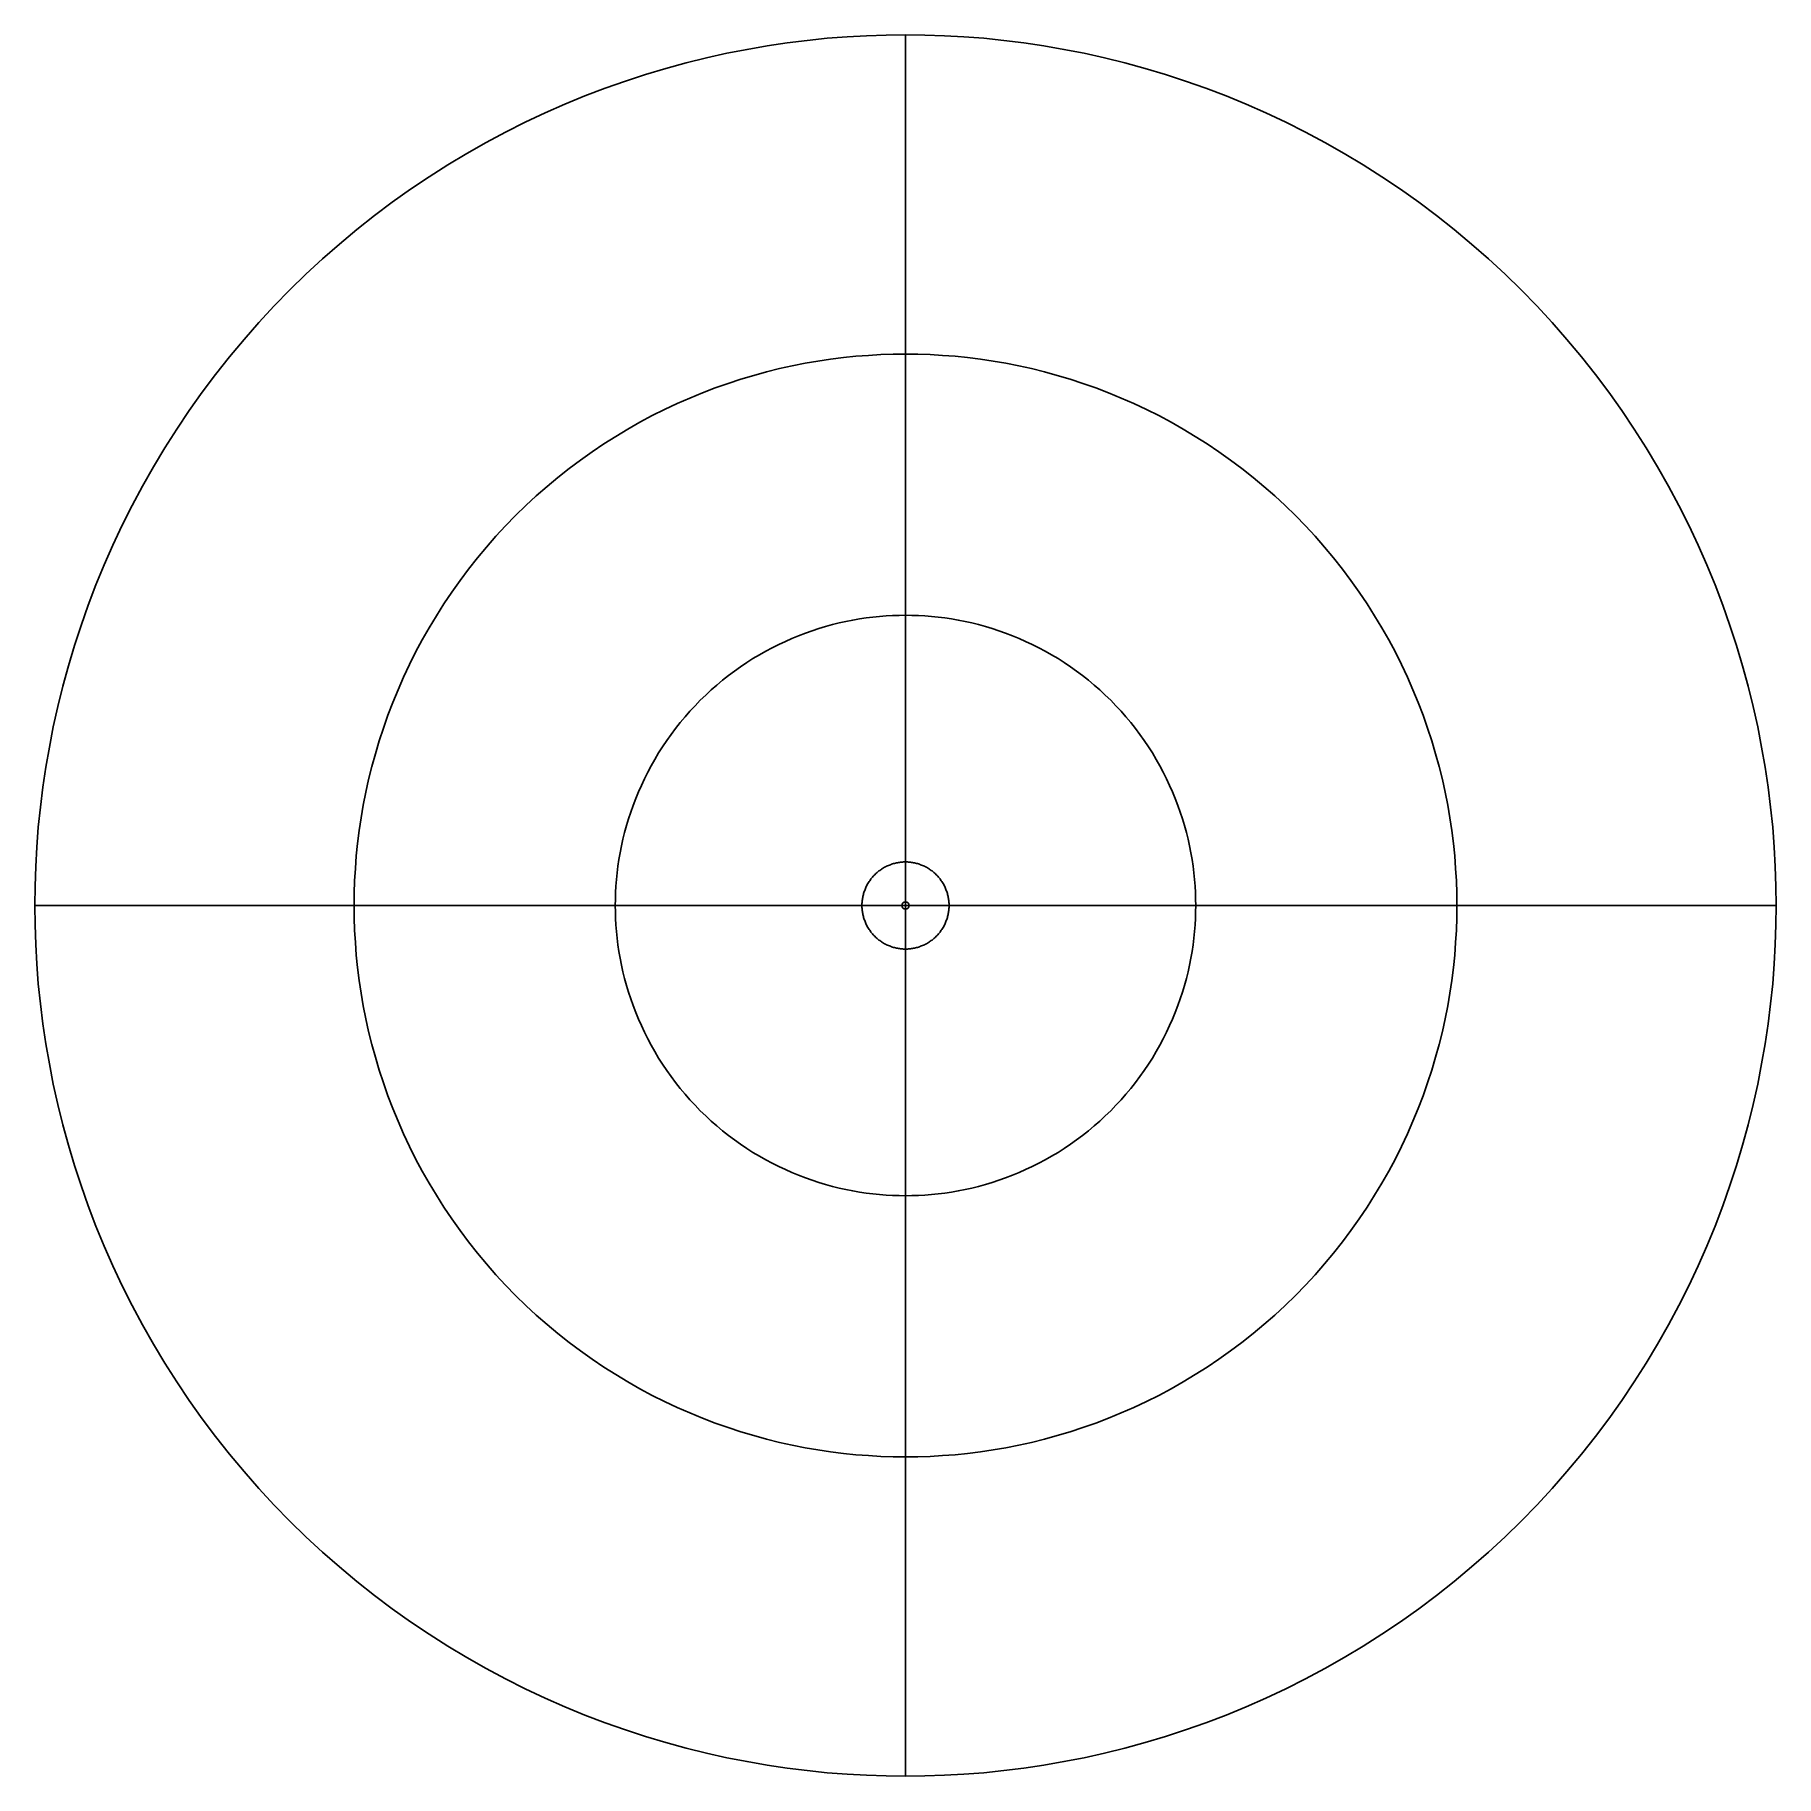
# Model space of a CAD drawing. Header units: millimetres. Extents: x -2360 to -760, y 1250 to 2850.
import ezdxf

# ---------------------------------------------------------------- set-up
doc = ezdxf.new("R2010")
doc.units = ezdxf.units.MM
doc.layers.add('MODELADO', color=7, linetype='Continuous')

msp = doc.modelspace()

# ---------------------------------------------------------------- linework, layer by layer
at = {"layer": 'MODELADO'}
for points in [[(-760, 2050), (-760.2, 2032.2), (-760.8, 2014.3), (-761.8, 1996.3), (-763.2, 1978.1), (-765.1, 1959.8), (-767.4, 1941.4), (-770.1, 1923), (-773.4, 1904.4), (-777, 1885.8), (-781.2, 1867.2), (-785.8, 1848.5), (-790.9, 1829.9), (-796.5, 1811.2), (-802.5, 1792.6), (-809.1, 1774), (-816.2, 1755.5), (-823.7, 1737.1), (-831.8, 1718.8), (-840.3, 1700.6), (-849.4, 1682.6), (-858.9, 1664.7), (-868.9, 1647), (-879.4, 1629.5), (-890.4, 1612.2), (-901.8, 1595.2), (-913.8, 1578.4), (-926.1, 1562), (-938.9, 1545.8), (-952.2, 1529.9), (-965.8, 1514.3), (-979.9, 1499.1), (-994.3, 1484.3), (-1009.1, 1469.9), (-1024.3, 1455.8), (-1039.9, 1442.2), (-1055.8, 1428.9), (-1072, 1416.1), (-1088.4, 1403.8), (-1105.2, 1391.8), (-1122.2, 1380.4), (-1139.5, 1369.4), (-1157, 1358.9), (-1174.7, 1348.9), (-1192.6, 1339.4), (-1210.6, 1330.3), (-1228.8, 1321.8), (-1247.1, 1313.7), (-1265.5, 1306.2), (-1284, 1299.1), (-1302.6, 1292.5), (-1321.2, 1286.5), (-1339.9, 1280.9), (-1358.5, 1275.8), (-1377.2, 1271.2), (-1395.8, 1267), (-1414.4, 1263.4), (-1433, 1260.1), (-1451.4, 1257.4), (-1469.8, 1255.1), (-1488.1, 1253.2), (-1506.3, 1251.8), (-1524.3, 1250.8), (-1542.2, 1250.2), (-1560, 1250), (-1577.8, 1250.2), (-1595.7, 1250.8), (-1613.7, 1251.8), (-1631.9, 1253.2), (-1650.2, 1255.1), (-1668.6, 1257.4), (-1687, 1260.1), (-1705.6, 1263.4), (-1724.2, 1267), (-1742.8, 1271.2), (-1761.5, 1275.8), (-1780.1, 1280.9), (-1798.8, 1286.5), (-1817.4, 1292.5), (-1836, 1299.1), (-1854.5, 1306.2), (-1872.9, 1313.7), (-1891.2, 1321.8), (-1909.4, 1330.3), (-1927.4, 1339.4), (-1945.3, 1348.9), (-1963, 1358.9), (-1980.5, 1369.4), (-1997.8, 1380.4), (-2014.8, 1391.8), (-2031.6, 1403.8), (-2048, 1416.1), (-2064.2, 1428.9), (-2080.1, 1442.2), (-2095.7, 1455.8), (-2110.9, 1469.9), (-2125.7, 1484.3), (-2140.1, 1499.1), (-2154.2, 1514.3), (-2167.8, 1529.9), (-2181.1, 1545.8), (-2193.9, 1562), (-2206.2, 1578.4), (-2218.2, 1595.2), (-2229.6, 1612.2), (-2240.6, 1629.5), (-2251.1, 1647), (-2261.1, 1664.7), (-2270.6, 1682.6), (-2279.7, 1700.6), (-2288.2, 1718.8), (-2296.3, 1737.1), (-2303.8, 1755.5), (-2310.9, 1774), (-2317.5, 1792.6), (-2323.5, 1811.2), (-2329.1, 1829.9), (-2334.2, 1848.5), (-2338.8, 1867.2), (-2343, 1885.8), (-2346.6, 1904.4), (-2349.9, 1923), (-2352.6, 1941.4), (-2354.9, 1959.8), (-2356.8, 1978.1), (-2358.2, 1996.3), (-2359.2, 2014.3), (-2359.8, 2032.2), (-2360, 2050), (-2359.8, 2067.8), (-2359.2, 2085.7), (-2358.2, 2103.7), (-2356.8, 2121.9), (-2354.9, 2140.2), (-2352.6, 2158.6), (-2349.9, 2177), (-2346.6, 2195.6), (-2343, 2214.2), (-2338.8, 2232.8), (-2334.2, 2251.5), (-2329.1, 2270.1), (-2323.5, 2288.8), (-2317.5, 2307.4), (-2310.9, 2326), (-2303.8, 2344.5), (-2296.3, 2362.9), (-2288.2, 2381.2), (-2279.7, 2399.4), (-2270.6, 2417.4), (-2261.1, 2435.3), (-2251.1, 2453), (-2240.6, 2470.5), (-2229.6, 2487.8), (-2218.2, 2504.8), (-2206.2, 2521.6), (-2193.9, 2538), (-2181.1, 2554.2), (-2167.8, 2570.1), (-2154.2, 2585.7), (-2140.1, 2600.9), (-2125.7, 2615.7), (-2110.9, 2630.1), (-2095.7, 2644.2), (-2080.1, 2657.8), (-2064.2, 2671.1), (-2048, 2683.9), (-2031.6, 2696.2), (-2014.8, 2708.2), (-1997.8, 2719.6), (-1980.5, 2730.6), (-1963, 2741.1), (-1945.3, 2751.1), (-1927.4, 2760.6), (-1909.4, 2769.7), (-1891.2, 2778.2), (-1872.9, 2786.3), (-1854.5, 2793.8), (-1836, 2800.9), (-1817.4, 2807.5), (-1798.8, 2813.5), (-1780.1, 2819.1), (-1761.5, 2824.2), (-1742.8, 2828.8), (-1724.2, 2833), (-1705.6, 2836.6), (-1687, 2839.9), (-1668.6, 2842.6), (-1650.2, 2844.9), (-1631.9, 2846.8), (-1613.7, 2848.2), (-1595.7, 2849.2), (-1577.8, 2849.8), (-1560, 2850), (-1542.2, 2849.8), (-1524.3, 2849.2), (-1506.3, 2848.2), (-1488.1, 2846.8), (-1469.8, 2844.9), (-1451.4, 2842.6), (-1433, 2839.9), (-1414.4, 2836.6), (-1395.8, 2833), (-1377.2, 2828.8), (-1358.5, 2824.2), (-1339.9, 2819.1), (-1321.2, 2813.5), (-1302.6, 2807.5), (-1284, 2800.9), (-1265.5, 2793.8), (-1247.1, 2786.3), (-1228.8, 2778.2), (-1210.6, 2769.7), (-1192.6, 2760.6), (-1174.7, 2751.1), (-1157, 2741.1), (-1139.5, 2730.6), (-1122.2, 2719.6), (-1105.2, 2708.2), (-1088.4, 2696.2), (-1072, 2683.9), (-1055.8, 2671.1), (-1039.9, 2657.8), (-1024.3, 2644.2), (-1009.1, 2630.1), (-994.3, 2615.7), (-979.9, 2600.9), (-965.8, 2585.7), (-952.2, 2570.1), (-938.9, 2554.2), (-926.1, 2538), (-913.8, 2521.6), (-901.8, 2504.8), (-890.4, 2487.8), (-879.4, 2470.5), (-868.9, 2453), (-858.9, 2435.3), (-849.4, 2417.4), (-840.3, 2399.4), (-831.8, 2381.2), (-823.7, 2362.9), (-816.2, 2344.5), (-809.1, 2326), (-802.5, 2307.4), (-796.5, 2288.8), (-790.9, 2270.1), (-785.8, 2251.5), (-781.2, 2232.8), (-777, 2214.2), (-773.4, 2195.6), (-770.1, 2177), (-767.4, 2158.6), (-765.1, 2140.2), (-763.2, 2121.9), (-761.8, 2103.7), (-760.8, 2085.7), (-760.2, 2067.8)], [(-760, 2050), (-760.2, 2032.2), (-760.8, 2014.3), (-761.8, 1996.3), (-763.2, 1978.1), (-765.1, 1959.8), (-767.4, 1941.4), (-770.1, 1923), (-773.4, 1904.4), (-777, 1885.8), (-781.2, 1867.2), (-785.8, 1848.5), (-790.9, 1829.9), (-796.5, 1811.2), (-802.5, 1792.6), (-809.1, 1774), (-816.2, 1755.5), (-823.7, 1737.1), (-831.8, 1718.8), (-840.3, 1700.6), (-849.4, 1682.6), (-858.9, 1664.7), (-868.9, 1647), (-879.4, 1629.5), (-890.4, 1612.2), (-901.8, 1595.2), (-913.8, 1578.4), (-926.1, 1562), (-938.9, 1545.8), (-952.2, 1529.9), (-965.8, 1514.3), (-979.9, 1499.1), (-994.3, 1484.3), (-1009.1, 1469.9), (-1024.3, 1455.8), (-1039.9, 1442.2), (-1055.8, 1428.9), (-1072, 1416.1), (-1088.4, 1403.8), (-1105.2, 1391.8), (-1122.2, 1380.4), (-1139.5, 1369.4), (-1157, 1358.9), (-1174.7, 1348.9), (-1192.6, 1339.4), (-1210.6, 1330.3), (-1228.8, 1321.8), (-1247.1, 1313.7), (-1265.5, 1306.2), (-1284, 1299.1), (-1302.6, 1292.5), (-1321.2, 1286.5), (-1339.9, 1280.9), (-1358.5, 1275.8), (-1377.2, 1271.2), (-1395.8, 1267), (-1414.4, 1263.4), (-1433, 1260.1), (-1451.4, 1257.4), (-1469.8, 1255.1), (-1488.1, 1253.2), (-1506.3, 1251.8), (-1524.3, 1250.8), (-1542.2, 1250.2), (-1560, 1250), (-1577.8, 1250.2), (-1595.7, 1250.8), (-1613.7, 1251.8), (-1631.9, 1253.2), (-1650.2, 1255.1), (-1668.6, 1257.4), (-1687, 1260.1), (-1705.6, 1263.4), (-1724.2, 1267), (-1742.8, 1271.2), (-1761.5, 1275.8), (-1780.1, 1280.9), (-1798.8, 1286.5), (-1817.4, 1292.5), (-1836, 1299.1), (-1854.5, 1306.2), (-1872.9, 1313.7), (-1891.2, 1321.8), (-1909.4, 1330.3), (-1927.4, 1339.4), (-1945.3, 1348.9), (-1963, 1358.9), (-1980.5, 1369.4), (-1997.8, 1380.4), (-2014.8, 1391.8), (-2031.6, 1403.8), (-2048, 1416.1), (-2064.2, 1428.9), (-2080.1, 1442.2), (-2095.7, 1455.8), (-2110.9, 1469.9), (-2125.7, 1484.3), (-2140.1, 1499.1), (-2154.2, 1514.3), (-2167.8, 1529.9), (-2181.1, 1545.8), (-2193.9, 1562), (-2206.2, 1578.4), (-2218.2, 1595.2), (-2229.6, 1612.2), (-2240.6, 1629.5), (-2251.1, 1647), (-2261.1, 1664.7), (-2270.6, 1682.6), (-2279.7, 1700.6), (-2288.2, 1718.8), (-2296.3, 1737.1), (-2303.8, 1755.5), (-2310.9, 1774), (-2317.5, 1792.6), (-2323.5, 1811.2), (-2329.1, 1829.9), (-2334.2, 1848.5), (-2338.8, 1867.2), (-2343, 1885.8), (-2346.6, 1904.4), (-2349.9, 1923), (-2352.6, 1941.4), (-2354.9, 1959.8), (-2356.8, 1978.1), (-2358.2, 1996.3), (-2359.2, 2014.3), (-2359.8, 2032.2), (-2360, 2050), (-2359.8, 2067.8), (-2359.2, 2085.7), (-2358.2, 2103.7), (-2356.8, 2121.9), (-2354.9, 2140.2), (-2352.6, 2158.6), (-2349.9, 2177), (-2346.6, 2195.6), (-2343, 2214.2), (-2338.8, 2232.8), (-2334.2, 2251.5), (-2329.1, 2270.1), (-2323.5, 2288.8), (-2317.5, 2307.4), (-2310.9, 2326), (-2303.8, 2344.5), (-2296.3, 2362.9), (-2288.2, 2381.2), (-2279.7, 2399.4), (-2270.6, 2417.4), (-2261.1, 2435.3), (-2251.1, 2453), (-2240.6, 2470.5), (-2229.6, 2487.8), (-2218.2, 2504.8), (-2206.2, 2521.6), (-2193.9, 2538), (-2181.1, 2554.2), (-2167.8, 2570.1), (-2154.2, 2585.7), (-2140.1, 2600.9), (-2125.7, 2615.7), (-2110.9, 2630.1), (-2095.7, 2644.2), (-2080.1, 2657.8), (-2064.2, 2671.1), (-2048, 2683.9), (-2031.6, 2696.2), (-2014.8, 2708.2), (-1997.8, 2719.6), (-1980.5, 2730.6), (-1963, 2741.1), (-1945.3, 2751.1), (-1927.4, 2760.6), (-1909.4, 2769.7), (-1891.2, 2778.2), (-1872.9, 2786.3), (-1854.5, 2793.8), (-1836, 2800.9), (-1817.4, 2807.5), (-1798.8, 2813.5), (-1780.1, 2819.1), (-1761.5, 2824.2), (-1742.8, 2828.8), (-1724.2, 2833), (-1705.6, 2836.6), (-1687, 2839.9), (-1668.6, 2842.6), (-1650.2, 2844.9), (-1631.9, 2846.8), (-1613.7, 2848.2), (-1595.7, 2849.2), (-1577.8, 2849.8), (-1560, 2850), (-1542.2, 2849.8), (-1524.3, 2849.2), (-1506.3, 2848.2), (-1488.1, 2846.8), (-1469.8, 2844.9), (-1451.4, 2842.6), (-1433, 2839.9), (-1414.4, 2836.6), (-1395.8, 2833), (-1377.2, 2828.8), (-1358.5, 2824.2), (-1339.9, 2819.1), (-1321.2, 2813.5), (-1302.6, 2807.5), (-1284, 2800.9), (-1265.5, 2793.8), (-1247.1, 2786.3), (-1228.8, 2778.2), (-1210.6, 2769.7), (-1192.6, 2760.6), (-1174.7, 2751.1), (-1157, 2741.1), (-1139.5, 2730.6), (-1122.2, 2719.6), (-1105.2, 2708.2), (-1088.4, 2696.2), (-1072, 2683.9), (-1055.8, 2671.1), (-1039.9, 2657.8), (-1024.3, 2644.2), (-1009.1, 2630.1), (-994.3, 2615.7), (-979.9, 2600.9), (-965.8, 2585.7), (-952.2, 2570.1), (-938.9, 2554.2), (-926.1, 2538), (-913.8, 2521.6), (-901.8, 2504.8), (-890.4, 2487.8), (-879.4, 2470.5), (-868.9, 2453), (-858.9, 2435.3), (-849.4, 2417.4), (-840.3, 2399.4), (-831.8, 2381.2), (-823.7, 2362.9), (-816.2, 2344.5), (-809.1, 2326), (-802.5, 2307.4), (-796.5, 2288.8), (-790.9, 2270.1), (-785.8, 2251.5), (-781.2, 2232.8), (-777, 2214.2), (-773.4, 2195.6), (-770.1, 2177), (-767.4, 2158.6), (-765.1, 2140.2), (-763.2, 2121.9), (-761.8, 2103.7), (-760.8, 2085.7), (-760.2, 2067.8)], [(-760, 2050), (-760.2, 2067.8), (-760.8, 2085.7), (-761.8, 2103.7), (-763.2, 2121.9), (-765.1, 2140.2), (-767.4, 2158.6), (-770.1, 2177), (-773.4, 2195.6), (-777, 2214.2), (-781.2, 2232.8), (-785.8, 2251.5), (-790.9, 2270.1), (-796.5, 2288.8), (-802.5, 2307.4), (-809.1, 2326), (-816.2, 2344.5), (-823.7, 2362.9), (-831.8, 2381.2), (-840.3, 2399.4), (-849.4, 2417.4), (-858.9, 2435.3), (-868.9, 2453), (-879.4, 2470.5), (-890.4, 2487.8), (-901.8, 2504.8), (-913.8, 2521.6), (-926.1, 2538), (-938.9, 2554.2), (-952.2, 2570.1), (-965.8, 2585.7), (-979.9, 2600.9), (-994.3, 2615.7), (-1009.1, 2630.1), (-1024.3, 2644.2), (-1039.9, 2657.8), (-1055.8, 2671.1), (-1072, 2683.9), (-1088.4, 2696.2), (-1105.2, 2708.2), (-1122.2, 2719.6), (-1139.5, 2730.6), (-1157, 2741.1), (-1174.7, 2751.1), (-1192.6, 2760.6), (-1210.6, 2769.7), (-1228.8, 2778.2), (-1247.1, 2786.3), (-1265.5, 2793.8), (-1284, 2800.9), (-1302.6, 2807.5), (-1321.2, 2813.5), (-1339.9, 2819.1), (-1358.5, 2824.2), (-1377.2, 2828.8), (-1395.8, 2833), (-1414.4, 2836.6), (-1433, 2839.9), (-1451.4, 2842.6), (-1469.8, 2844.9), (-1488.1, 2846.8), (-1506.3, 2848.2), (-1524.3, 2849.2), (-1542.2, 2849.8), (-1560, 2850), (-1577.8, 2849.8), (-1595.7, 2849.2), (-1613.7, 2848.2), (-1631.9, 2846.8), (-1650.2, 2844.9), (-1668.6, 2842.6), (-1687, 2839.9), (-1705.6, 2836.6), (-1724.2, 2833), (-1742.8, 2828.8), (-1761.5, 2824.2), (-1780.1, 2819.1), (-1798.8, 2813.5), (-1817.4, 2807.5), (-1836, 2800.9), (-1854.5, 2793.8), (-1872.9, 2786.3), (-1891.2, 2778.2), (-1909.4, 2769.7), (-1927.4, 2760.6), (-1945.3, 2751.1), (-1963, 2741.1), (-1980.5, 2730.6), (-1997.8, 2719.6), (-2014.8, 2708.2), (-2031.6, 2696.2), (-2048, 2683.9), (-2064.2, 2671.1), (-2080.1, 2657.8), (-2095.7, 2644.2), (-2110.9, 2630.1), (-2125.7, 2615.7), (-2140.1, 2600.9), (-2154.2, 2585.7), (-2167.8, 2570.1), (-2181.1, 2554.2), (-2193.9, 2538), (-2206.2, 2521.6), (-2218.2, 2504.8), (-2229.6, 2487.8), (-2240.6, 2470.5), (-2251.1, 2453), (-2261.1, 2435.3), (-2270.6, 2417.4), (-2279.7, 2399.4), (-2288.2, 2381.2), (-2296.3, 2362.9), (-2303.8, 2344.5), (-2310.9, 2326), (-2317.5, 2307.4), (-2323.5, 2288.8), (-2329.1, 2270.1), (-2334.2, 2251.5), (-2338.8, 2232.8), (-2343, 2214.2), (-2346.6, 2195.6), (-2349.9, 2177), (-2352.6, 2158.6), (-2354.9, 2140.2), (-2356.8, 2121.9), (-2358.2, 2103.7), (-2359.2, 2085.7), (-2359.8, 2067.8), (-2360, 2050), (-2359.8, 2032.2), (-2359.2, 2014.3), (-2358.2, 1996.3), (-2356.8, 1978.1), (-2354.9, 1959.8), (-2352.6, 1941.4), (-2349.9, 1923), (-2346.6, 1904.4), (-2343, 1885.8), (-2338.8, 1867.2), (-2334.2, 1848.5), (-2329.1, 1829.9), (-2323.5, 1811.2), (-2317.5, 1792.6), (-2310.9, 1774), (-2303.8, 1755.5), (-2296.3, 1737.1), (-2288.2, 1718.8), (-2279.7, 1700.6), (-2270.6, 1682.6), (-2261.1, 1664.7), (-2251.1, 1647), (-2240.6, 1629.5), (-2229.6, 1612.2), (-2218.2, 1595.2), (-2206.2, 1578.4), (-2193.9, 1562), (-2181.1, 1545.8), (-2167.8, 1529.9), (-2154.2, 1514.3), (-2140.1, 1499.1), (-2125.7, 1484.3), (-2110.9, 1469.9), (-2095.7, 1455.8), (-2080.1, 1442.2), (-2064.2, 1428.9), (-2048, 1416.1), (-2031.6, 1403.8), (-2014.8, 1391.8), (-1997.8, 1380.4), (-1980.5, 1369.4), (-1963, 1358.9), (-1945.3, 1348.9), (-1927.4, 1339.4), (-1909.4, 1330.3), (-1891.2, 1321.8), (-1872.9, 1313.7), (-1854.5, 1306.2), (-1836, 1299.1), (-1817.4, 1292.5), (-1798.8, 1286.5), (-1780.1, 1280.9), (-1761.5, 1275.8), (-1742.8, 1271.2), (-1724.2, 1267), (-1705.6, 1263.4), (-1687, 1260.1), (-1668.6, 1257.4), (-1650.2, 1255.1), (-1631.9, 1253.2), (-1613.7, 1251.8), (-1595.7, 1250.8), (-1577.8, 1250.2), (-1560, 1250), (-1542.2, 1250.2), (-1524.3, 1250.8), (-1506.3, 1251.8), (-1488.1, 1253.2), (-1469.8, 1255.1), (-1451.4, 1257.4), (-1433, 1260.1), (-1414.4, 1263.4), (-1395.8, 1267), (-1377.2, 1271.2), (-1358.5, 1275.8), (-1339.9, 1280.9), (-1321.2, 1286.5), (-1302.6, 1292.5), (-1284, 1299.1), (-1265.5, 1306.2), (-1247.1, 1313.7), (-1228.8, 1321.8), (-1210.6, 1330.3), (-1192.6, 1339.4), (-1174.7, 1348.9), (-1157, 1358.9), (-1139.5, 1369.4), (-1122.2, 1380.4), (-1105.2, 1391.8), (-1088.4, 1403.8), (-1072, 1416.1), (-1055.8, 1428.9), (-1039.9, 1442.2), (-1024.3, 1455.8), (-1009.1, 1469.9), (-994.3, 1484.3), (-979.9, 1499.1), (-965.8, 1514.3), (-952.2, 1529.9), (-938.9, 1545.8), (-926.1, 1562), (-913.8, 1578.4), (-901.8, 1595.2), (-890.4, 1612.2), (-879.4, 1629.5), (-868.9, 1647), (-858.9, 1664.7), (-849.4, 1682.6), (-840.3, 1700.6), (-831.8, 1718.8), (-823.7, 1737.1), (-816.2, 1755.5), (-809.1, 1774), (-802.5, 1792.6), (-796.5, 1811.2), (-790.9, 1829.9), (-785.8, 1848.5), (-781.2, 1867.2), (-777, 1885.8), (-773.4, 1904.4), (-770.1, 1923), (-767.4, 1941.4), (-765.1, 1959.8), (-763.2, 1978.1), (-761.8, 1996.3), (-760.8, 2014.3), (-760.2, 2032.2)], [(-760, 2050), (-760.2, 2067.8), (-760.8, 2085.7), (-761.8, 2103.7), (-763.2, 2121.9), (-765.1, 2140.2), (-767.4, 2158.6), (-770.1, 2177), (-773.4, 2195.6), (-777, 2214.2), (-781.2, 2232.8), (-785.8, 2251.5), (-790.9, 2270.1), (-796.5, 2288.8), (-802.5, 2307.4), (-809.1, 2326), (-816.2, 2344.5), (-823.7, 2362.9), (-831.8, 2381.2), (-840.3, 2399.4), (-849.4, 2417.4), (-858.9, 2435.3), (-868.9, 2453), (-879.4, 2470.5), (-890.4, 2487.8), (-901.8, 2504.8), (-913.8, 2521.6), (-926.1, 2538), (-938.9, 2554.2), (-952.2, 2570.1), (-965.8, 2585.7), (-979.9, 2600.9), (-994.3, 2615.7), (-1009.1, 2630.1), (-1024.3, 2644.2), (-1039.9, 2657.8), (-1055.8, 2671.1), (-1072, 2683.9), (-1088.4, 2696.2), (-1105.2, 2708.2), (-1122.2, 2719.6), (-1139.5, 2730.6), (-1157, 2741.1), (-1174.7, 2751.1), (-1192.6, 2760.6), (-1210.6, 2769.7), (-1228.8, 2778.2), (-1247.1, 2786.3), (-1265.5, 2793.8), (-1284, 2800.9), (-1302.6, 2807.5), (-1321.2, 2813.5), (-1339.9, 2819.1), (-1358.5, 2824.2), (-1377.2, 2828.8), (-1395.8, 2833), (-1414.4, 2836.6), (-1433, 2839.9), (-1451.4, 2842.6), (-1469.8, 2844.9), (-1488.1, 2846.8), (-1506.3, 2848.2), (-1524.3, 2849.2), (-1542.2, 2849.8), (-1560, 2850), (-1577.8, 2849.8), (-1595.7, 2849.2), (-1613.7, 2848.2), (-1631.9, 2846.8), (-1650.2, 2844.9), (-1668.6, 2842.6), (-1687, 2839.9), (-1705.6, 2836.6), (-1724.2, 2833), (-1742.8, 2828.8), (-1761.5, 2824.2), (-1780.1, 2819.1), (-1798.8, 2813.5), (-1817.4, 2807.5), (-1836, 2800.9), (-1854.5, 2793.8), (-1872.9, 2786.3), (-1891.2, 2778.2), (-1909.4, 2769.7), (-1927.4, 2760.6), (-1945.3, 2751.1), (-1963, 2741.1), (-1980.5, 2730.6), (-1997.8, 2719.6), (-2014.8, 2708.2), (-2031.6, 2696.2), (-2048, 2683.9), (-2064.2, 2671.1), (-2080.1, 2657.8), (-2095.7, 2644.2), (-2110.9, 2630.1), (-2125.7, 2615.7), (-2140.1, 2600.9), (-2154.2, 2585.7), (-2167.8, 2570.1), (-2181.1, 2554.2), (-2193.9, 2538), (-2206.2, 2521.6), (-2218.2, 2504.8), (-2229.6, 2487.8), (-2240.6, 2470.5), (-2251.1, 2453), (-2261.1, 2435.3), (-2270.6, 2417.4), (-2279.7, 2399.4), (-2288.2, 2381.2), (-2296.3, 2362.9), (-2303.8, 2344.5), (-2310.9, 2326), (-2317.5, 2307.4), (-2323.5, 2288.8), (-2329.1, 2270.1), (-2334.2, 2251.5), (-2338.8, 2232.8), (-2343, 2214.2), (-2346.6, 2195.6), (-2349.9, 2177), (-2352.6, 2158.6), (-2354.9, 2140.2), (-2356.8, 2121.9), (-2358.2, 2103.7), (-2359.2, 2085.7), (-2359.8, 2067.8), (-2360, 2050), (-2359.8, 2032.2), (-2359.2, 2014.3), (-2358.2, 1996.3), (-2356.8, 1978.1), (-2354.9, 1959.8), (-2352.6, 1941.4), (-2349.9, 1923), (-2346.6, 1904.4), (-2343, 1885.8), (-2338.8, 1867.2), (-2334.2, 1848.5), (-2329.1, 1829.9), (-2323.5, 1811.2), (-2317.5, 1792.6), (-2310.9, 1774), (-2303.8, 1755.5), (-2296.3, 1737.1), (-2288.2, 1718.8), (-2279.7, 1700.6), (-2270.6, 1682.6), (-2261.1, 1664.7), (-2251.1, 1647), (-2240.6, 1629.5), (-2229.6, 1612.2), (-2218.2, 1595.2), (-2206.2, 1578.4), (-2193.9, 1562), (-2181.1, 1545.8), (-2167.8, 1529.9), (-2154.2, 1514.3), (-2140.1, 1499.1), (-2125.7, 1484.3), (-2110.9, 1469.9), (-2095.7, 1455.8), (-2080.1, 1442.2), (-2064.2, 1428.9), (-2048, 1416.1), (-2031.6, 1403.8), (-2014.8, 1391.8), (-1997.8, 1380.4), (-1980.5, 1369.4), (-1963, 1358.9), (-1945.3, 1348.9), (-1927.4, 1339.4), (-1909.4, 1330.3), (-1891.2, 1321.8), (-1872.9, 1313.7), (-1854.5, 1306.2), (-1836, 1299.1), (-1817.4, 1292.5), (-1798.8, 1286.5), (-1780.1, 1280.9), (-1761.5, 1275.8), (-1742.8, 1271.2), (-1724.2, 1267), (-1705.6, 1263.4), (-1687, 1260.1), (-1668.6, 1257.4), (-1650.2, 1255.1), (-1631.9, 1253.2), (-1613.7, 1251.8), (-1595.7, 1250.8), (-1577.8, 1250.2), (-1560, 1250), (-1542.2, 1250.2), (-1524.3, 1250.8), (-1506.3, 1251.8), (-1488.1, 1253.2), (-1469.8, 1255.1), (-1451.4, 1257.4), (-1433, 1260.1), (-1414.4, 1263.4), (-1395.8, 1267), (-1377.2, 1271.2), (-1358.5, 1275.8), (-1339.9, 1280.9), (-1321.2, 1286.5), (-1302.6, 1292.5), (-1284, 1299.1), (-1265.5, 1306.2), (-1247.1, 1313.7), (-1228.8, 1321.8), (-1210.6, 1330.3), (-1192.6, 1339.4), (-1174.7, 1348.9), (-1157, 1358.9), (-1139.5, 1369.4), (-1122.2, 1380.4), (-1105.2, 1391.8), (-1088.4, 1403.8), (-1072, 1416.1), (-1055.8, 1428.9), (-1039.9, 1442.2), (-1024.3, 1455.8), (-1009.1, 1469.9), (-994.3, 1484.3), (-979.9, 1499.1), (-965.8, 1514.3), (-952.2, 1529.9), (-938.9, 1545.8), (-926.1, 1562), (-913.8, 1578.4), (-901.8, 1595.2), (-890.4, 1612.2), (-879.4, 1629.5), (-868.9, 1647), (-858.9, 1664.7), (-849.4, 1682.6), (-840.3, 1700.6), (-831.8, 1718.8), (-823.7, 1737.1), (-816.2, 1755.5), (-809.1, 1774), (-802.5, 1792.6), (-796.5, 1811.2), (-790.9, 1829.9), (-785.8, 1848.5), (-781.2, 1867.2), (-777, 1885.8), (-773.4, 1904.4), (-770.1, 1923), (-767.4, 1941.4), (-765.1, 1959.8), (-763.2, 1978.1), (-761.8, 1996.3), (-760.8, 2014.3), (-760.2, 2032.2)], [(-760, 2050), (-760.2, 2032.2), (-760.8, 2014.3), (-761.8, 1996.3), (-763.2, 1978.1), (-765.1, 1959.8), (-767.4, 1941.4), (-770.1, 1923), (-773.4, 1904.4), (-777, 1885.8), (-781.2, 1867.2), (-785.8, 1848.5), (-790.9, 1829.9), (-796.5, 1811.2), (-802.5, 1792.6), (-809.1, 1774), (-816.2, 1755.5), (-823.7, 1737.1), (-831.8, 1718.8), (-840.3, 1700.6), (-849.4, 1682.6), (-858.9, 1664.7), (-868.9, 1647), (-879.4, 1629.5), (-890.4, 1612.2), (-901.8, 1595.2), (-913.8, 1578.4), (-926.1, 1562), (-938.9, 1545.8), (-952.2, 1529.9), (-965.8, 1514.3), (-979.9, 1499.1), (-994.3, 1484.3), (-1009.1, 1469.9), (-1024.3, 1455.8), (-1039.9, 1442.2), (-1055.8, 1428.9), (-1072, 1416.1), (-1088.4, 1403.8), (-1105.2, 1391.8), (-1122.2, 1380.4), (-1139.5, 1369.4), (-1157, 1358.9), (-1174.7, 1348.9), (-1192.6, 1339.4), (-1210.6, 1330.3), (-1228.8, 1321.8), (-1247.1, 1313.7), (-1265.5, 1306.2), (-1284, 1299.1), (-1302.6, 1292.5), (-1321.2, 1286.5), (-1339.9, 1280.9), (-1358.5, 1275.8), (-1377.2, 1271.2), (-1395.8, 1267), (-1414.4, 1263.4), (-1433, 1260.1), (-1451.4, 1257.4), (-1469.8, 1255.1), (-1488.1, 1253.2), (-1506.3, 1251.8), (-1524.3, 1250.8), (-1542.2, 1250.2), (-1560, 1250), (-1577.8, 1250.2), (-1595.7, 1250.8), (-1613.7, 1251.8), (-1631.9, 1253.2), (-1650.2, 1255.1), (-1668.6, 1257.4), (-1687, 1260.1), (-1705.6, 1263.4), (-1724.2, 1267), (-1742.8, 1271.2), (-1761.5, 1275.8), (-1780.1, 1280.9), (-1798.8, 1286.5), (-1817.4, 1292.5), (-1836, 1299.1), (-1854.5, 1306.2), (-1872.9, 1313.7), (-1891.2, 1321.8), (-1909.4, 1330.3), (-1927.4, 1339.4), (-1945.3, 1348.9), (-1963, 1358.9), (-1980.5, 1369.4), (-1997.8, 1380.4), (-2014.8, 1391.8), (-2031.6, 1403.8), (-2048, 1416.1), (-2064.2, 1428.9), (-2080.1, 1442.2), (-2095.7, 1455.8), (-2110.9, 1469.9), (-2125.7, 1484.3), (-2140.1, 1499.1), (-2154.2, 1514.3), (-2167.8, 1529.9), (-2181.1, 1545.8), (-2193.9, 1562), (-2206.2, 1578.4), (-2218.2, 1595.2), (-2229.6, 1612.2), (-2240.6, 1629.5), (-2251.1, 1647), (-2261.1, 1664.7), (-2270.6, 1682.6), (-2279.7, 1700.6), (-2288.2, 1718.8), (-2296.3, 1737.1), (-2303.8, 1755.5), (-2310.9, 1774), (-2317.5, 1792.6), (-2323.5, 1811.2), (-2329.1, 1829.9), (-2334.2, 1848.5), (-2338.8, 1867.2), (-2343, 1885.8), (-2346.6, 1904.4), (-2349.9, 1923), (-2352.6, 1941.4), (-2354.9, 1959.8), (-2356.8, 1978.1), (-2358.2, 1996.3), (-2359.2, 2014.3), (-2359.8, 2032.2), (-2360, 2050), (-2359.8, 2067.8), (-2359.2, 2085.7), (-2358.2, 2103.7), (-2356.8, 2121.9), (-2354.9, 2140.2), (-2352.6, 2158.6), (-2349.9, 2177), (-2346.6, 2195.6), (-2343, 2214.2), (-2338.8, 2232.8), (-2334.2, 2251.5), (-2329.1, 2270.1), (-2323.5, 2288.8), (-2317.5, 2307.4), (-2310.9, 2326), (-2303.8, 2344.5), (-2296.3, 2362.9), (-2288.2, 2381.2), (-2279.7, 2399.4), (-2270.6, 2417.4), (-2261.1, 2435.3), (-2251.1, 2453), (-2240.6, 2470.5), (-2229.6, 2487.8), (-2218.2, 2504.8), (-2206.2, 2521.6), (-2193.9, 2538), (-2181.1, 2554.2), (-2167.8, 2570.1), (-2154.2, 2585.7), (-2140.1, 2600.9), (-2125.7, 2615.7), (-2110.9, 2630.1), (-2095.7, 2644.2), (-2080.1, 2657.8), (-2064.2, 2671.1), (-2048, 2683.9), (-2031.6, 2696.2), (-2014.8, 2708.2), (-1997.8, 2719.6), (-1980.5, 2730.6), (-1963, 2741.1), (-1945.3, 2751.1), (-1927.4, 2760.6), (-1909.4, 2769.7), (-1891.2, 2778.2), (-1872.9, 2786.3), (-1854.5, 2793.8), (-1836, 2800.9), (-1817.4, 2807.5), (-1798.8, 2813.5), (-1780.1, 2819.1), (-1761.5, 2824.2), (-1742.8, 2828.8), (-1724.2, 2833), (-1705.6, 2836.6), (-1687, 2839.9), (-1668.6, 2842.6), (-1650.2, 2844.9), (-1631.9, 2846.8), (-1613.7, 2848.2), (-1595.7, 2849.2), (-1577.8, 2849.8), (-1560, 2850), (-1542.2, 2849.8), (-1524.3, 2849.2), (-1506.3, 2848.2), (-1488.1, 2846.8), (-1469.8, 2844.9), (-1451.4, 2842.6), (-1433, 2839.9), (-1414.4, 2836.6), (-1395.8, 2833), (-1377.2, 2828.8), (-1358.5, 2824.2), (-1339.9, 2819.1), (-1321.2, 2813.5), (-1302.6, 2807.5), (-1284, 2800.9), (-1265.5, 2793.8), (-1247.1, 2786.3), (-1228.8, 2778.2), (-1210.6, 2769.7), (-1192.6, 2760.6), (-1174.7, 2751.1), (-1157, 2741.1), (-1139.5, 2730.6), (-1122.2, 2719.6), (-1105.2, 2708.2), (-1088.4, 2696.2), (-1072, 2683.9), (-1055.8, 2671.1), (-1039.9, 2657.8), (-1024.3, 2644.2), (-1009.1, 2630.1), (-994.3, 2615.7), (-979.9, 2600.9), (-965.8, 2585.7), (-952.2, 2570.1), (-938.9, 2554.2), (-926.1, 2538), (-913.8, 2521.6), (-901.8, 2504.8), (-890.4, 2487.8), (-879.4, 2470.5), (-868.9, 2453), (-858.9, 2435.3), (-849.4, 2417.4), (-840.3, 2399.4), (-831.8, 2381.2), (-823.7, 2362.9), (-816.2, 2344.5), (-809.1, 2326), (-802.5, 2307.4), (-796.5, 2288.8), (-790.9, 2270.1), (-785.8, 2251.5), (-781.2, 2232.8), (-777, 2214.2), (-773.4, 2195.6), (-770.1, 2177), (-767.4, 2158.6), (-765.1, 2140.2), (-763.2, 2121.9), (-761.8, 2103.7), (-760.8, 2085.7), (-760.2, 2067.8)], [(-760, 2050), (-760.2, 2067.8), (-760.8, 2085.7), (-761.8, 2103.7), (-763.2, 2121.9), (-765.1, 2140.2), (-767.4, 2158.6), (-770.1, 2177), (-773.4, 2195.6), (-777, 2214.2), (-781.2, 2232.8), (-785.8, 2251.5), (-790.9, 2270.1), (-796.5, 2288.8), (-802.5, 2307.4), (-809.1, 2326), (-816.2, 2344.5), (-823.7, 2362.9), (-831.8, 2381.2), (-840.3, 2399.4), (-849.4, 2417.4), (-858.9, 2435.3), (-868.9, 2453), (-879.4, 2470.5), (-890.4, 2487.8), (-901.8, 2504.8), (-913.8, 2521.6), (-926.1, 2538), (-938.9, 2554.2), (-952.2, 2570.1), (-965.8, 2585.7), (-979.9, 2600.9), (-994.3, 2615.7), (-1009.1, 2630.1), (-1024.3, 2644.2), (-1039.9, 2657.8), (-1055.8, 2671.1), (-1072, 2683.9), (-1088.4, 2696.2), (-1105.2, 2708.2), (-1122.2, 2719.6), (-1139.5, 2730.6), (-1157, 2741.1), (-1174.7, 2751.1), (-1192.6, 2760.6), (-1210.6, 2769.7), (-1228.8, 2778.2), (-1247.1, 2786.3), (-1265.5, 2793.8), (-1284, 2800.9), (-1302.6, 2807.5), (-1321.2, 2813.5), (-1339.9, 2819.1), (-1358.5, 2824.2), (-1377.2, 2828.8), (-1395.8, 2833), (-1414.4, 2836.6), (-1433, 2839.9), (-1451.4, 2842.6), (-1469.8, 2844.9), (-1488.1, 2846.8), (-1506.3, 2848.2), (-1524.3, 2849.2), (-1542.2, 2849.8), (-1560, 2850), (-1577.8, 2849.8), (-1595.7, 2849.2), (-1613.7, 2848.2), (-1631.9, 2846.8), (-1650.2, 2844.9), (-1668.6, 2842.6), (-1687, 2839.9), (-1705.6, 2836.6), (-1724.2, 2833), (-1742.8, 2828.8), (-1761.5, 2824.2), (-1780.1, 2819.1), (-1798.8, 2813.5), (-1817.4, 2807.5), (-1836, 2800.9), (-1854.5, 2793.8), (-1872.9, 2786.3), (-1891.2, 2778.2), (-1909.4, 2769.7), (-1927.4, 2760.6), (-1945.3, 2751.1), (-1963, 2741.1), (-1980.5, 2730.6), (-1997.8, 2719.6), (-2014.8, 2708.2), (-2031.6, 2696.2), (-2048, 2683.9), (-2064.2, 2671.1), (-2080.1, 2657.8), (-2095.7, 2644.2), (-2110.9, 2630.1), (-2125.7, 2615.7), (-2140.1, 2600.9), (-2154.2, 2585.7), (-2167.8, 2570.1), (-2181.1, 2554.2), (-2193.9, 2538), (-2206.2, 2521.6), (-2218.2, 2504.8), (-2229.6, 2487.8), (-2240.6, 2470.5), (-2251.1, 2453), (-2261.1, 2435.3), (-2270.6, 2417.4), (-2279.7, 2399.4), (-2288.2, 2381.2), (-2296.3, 2362.9), (-2303.8, 2344.5), (-2310.9, 2326), (-2317.5, 2307.4), (-2323.5, 2288.8), (-2329.1, 2270.1), (-2334.2, 2251.5), (-2338.8, 2232.8), (-2343, 2214.2), (-2346.6, 2195.6), (-2349.9, 2177), (-2352.6, 2158.6), (-2354.9, 2140.2), (-2356.8, 2121.9), (-2358.2, 2103.7), (-2359.2, 2085.7), (-2359.8, 2067.8), (-2360, 2050), (-2359.8, 2032.2), (-2359.2, 2014.3), (-2358.2, 1996.3), (-2356.8, 1978.1), (-2354.9, 1959.8), (-2352.6, 1941.4), (-2349.9, 1923), (-2346.6, 1904.4), (-2343, 1885.8), (-2338.8, 1867.2), (-2334.2, 1848.5), (-2329.1, 1829.9), (-2323.5, 1811.2), (-2317.5, 1792.6), (-2310.9, 1774), (-2303.8, 1755.5), (-2296.3, 1737.1), (-2288.2, 1718.8), (-2279.7, 1700.6), (-2270.6, 1682.6), (-2261.1, 1664.7), (-2251.1, 1647), (-2240.6, 1629.5), (-2229.6, 1612.2), (-2218.2, 1595.2), (-2206.2, 1578.4), (-2193.9, 1562), (-2181.1, 1545.8), (-2167.8, 1529.9), (-2154.2, 1514.3), (-2140.1, 1499.1), (-2125.7, 1484.3), (-2110.9, 1469.9), (-2095.7, 1455.8), (-2080.1, 1442.2), (-2064.2, 1428.9), (-2048, 1416.1), (-2031.6, 1403.8), (-2014.8, 1391.8), (-1997.8, 1380.4), (-1980.5, 1369.4), (-1963, 1358.9), (-1945.3, 1348.9), (-1927.4, 1339.4), (-1909.4, 1330.3), (-1891.2, 1321.8), (-1872.9, 1313.7), (-1854.5, 1306.2), (-1836, 1299.1), (-1817.4, 1292.5), (-1798.8, 1286.5), (-1780.1, 1280.9), (-1761.5, 1275.8), (-1742.8, 1271.2), (-1724.2, 1267), (-1705.6, 1263.4), (-1687, 1260.1), (-1668.6, 1257.4), (-1650.2, 1255.1), (-1631.9, 1253.2), (-1613.7, 1251.8), (-1595.7, 1250.8), (-1577.8, 1250.2), (-1560, 1250), (-1542.2, 1250.2), (-1524.3, 1250.8), (-1506.3, 1251.8), (-1488.1, 1253.2), (-1469.8, 1255.1), (-1451.4, 1257.4), (-1433, 1260.1), (-1414.4, 1263.4), (-1395.8, 1267), (-1377.2, 1271.2), (-1358.5, 1275.8), (-1339.9, 1280.9), (-1321.2, 1286.5), (-1302.6, 1292.5), (-1284, 1299.1), (-1265.5, 1306.2), (-1247.1, 1313.7), (-1228.8, 1321.8), (-1210.6, 1330.3), (-1192.6, 1339.4), (-1174.7, 1348.9), (-1157, 1358.9), (-1139.5, 1369.4), (-1122.2, 1380.4), (-1105.2, 1391.8), (-1088.4, 1403.8), (-1072, 1416.1), (-1055.8, 1428.9), (-1039.9, 1442.2), (-1024.3, 1455.8), (-1009.1, 1469.9), (-994.3, 1484.3), (-979.9, 1499.1), (-965.8, 1514.3), (-952.2, 1529.9), (-938.9, 1545.8), (-926.1, 1562), (-913.8, 1578.4), (-901.8, 1595.2), (-890.4, 1612.2), (-879.4, 1629.5), (-868.9, 1647), (-858.9, 1664.7), (-849.4, 1682.6), (-840.3, 1700.6), (-831.8, 1718.8), (-823.7, 1737.1), (-816.2, 1755.5), (-809.1, 1774), (-802.5, 1792.6), (-796.5, 1811.2), (-790.9, 1829.9), (-785.8, 1848.5), (-781.2, 1867.2), (-777, 1885.8), (-773.4, 1904.4), (-770.1, 1923), (-767.4, 1941.4), (-765.1, 1959.8), (-763.2, 1978.1), (-761.8, 1996.3), (-760.8, 2014.3), (-760.2, 2032.2)], [(-1053.3, 2050), (-1053.5, 2061.2), (-1053.8, 2072.6), (-1054.5, 2084), (-1055.4, 2095.5), (-1056.6, 2107.1), (-1058, 2118.8), (-1059.8, 2130.5), (-1061.8, 2142.2), (-1064.1, 2154), (-1066.7, 2165.8), (-1069.7, 2177.6), (-1072.9, 2189.4), (-1076.4, 2201.2), (-1080.3, 2213), (-1084.4, 2224.8), (-1088.9, 2236.5), (-1093.7, 2248.2), (-1098.8, 2259.8), (-1104.2, 2271.3), (-1109.9, 2282.7), (-1116, 2294), (-1122.3, 2305.2), (-1129, 2316.3), (-1135.9, 2327.3), (-1143.2, 2338), (-1150.7, 2348.7), (-1158.5, 2359.1), (-1166.6, 2369.4), (-1175, 2379.4), (-1183.7, 2389.3), (-1192.6, 2398.9), (-1201.7, 2408.3), (-1211.1, 2417.4), (-1220.7, 2426.3), (-1230.6, 2435), (-1240.6, 2443.4), (-1250.9, 2451.5), (-1261.3, 2459.3), (-1272, 2466.8), (-1282.7, 2474.1), (-1293.7, 2481), (-1304.8, 2487.7), (-1316, 2494), (-1327.3, 2500.1), (-1338.7, 2505.8), (-1350.2, 2511.2), (-1361.8, 2516.3), (-1373.5, 2521.1), (-1385.2, 2525.6), (-1397, 2529.7), (-1408.8, 2533.6), (-1420.6, 2537.1), (-1432.4, 2540.3), (-1444.2, 2543.3), (-1456, 2545.9), (-1467.8, 2548.2), (-1479.5, 2550.2), (-1491.2, 2552), (-1502.9, 2553.4), (-1514.5, 2554.6), (-1526, 2555.5), (-1537.4, 2556.2), (-1548.8, 2556.5), (-1560, 2556.7), (-1571.2, 2556.5), (-1582.6, 2556.2), (-1594, 2555.5), (-1605.5, 2554.6), (-1617.1, 2553.4), (-1628.8, 2552), (-1640.5, 2550.2), (-1652.2, 2548.2), (-1664, 2545.9), (-1675.8, 2543.3), (-1687.6, 2540.3), (-1699.4, 2537.1), (-1711.2, 2533.6), (-1723, 2529.7), (-1734.8, 2525.6), (-1746.5, 2521.1), (-1758.2, 2516.3), (-1769.8, 2511.2), (-1781.3, 2505.8), (-1792.7, 2500.1), (-1804, 2494), (-1815.2, 2487.7), (-1826.3, 2481), (-1837.3, 2474.1), (-1848, 2466.8), (-1858.7, 2459.3), (-1869.1, 2451.5), (-1879.4, 2443.4), (-1889.4, 2435), (-1899.3, 2426.3), (-1908.9, 2417.4), (-1918.3, 2408.3), (-1927.4, 2398.9), (-1936.3, 2389.3), (-1945, 2379.4), (-1953.4, 2369.4), (-1961.5, 2359.1), (-1969.3, 2348.7), (-1976.8, 2338), (-1984.1, 2327.3), (-1991, 2316.3), (-1997.7, 2305.2), (-2004, 2294), (-2010.1, 2282.7), (-2015.8, 2271.3), (-2021.2, 2259.8), (-2026.3, 2248.2), (-2031.1, 2236.5), (-2035.6, 2224.8), (-2039.7, 2213), (-2043.6, 2201.2), (-2047.1, 2189.4), (-2050.3, 2177.6), (-2053.3, 2165.8), (-2055.9, 2154), (-2058.2, 2142.2), (-2060.2, 2130.5), (-2062, 2118.8), (-2063.4, 2107.1), (-2064.6, 2095.5), (-2065.5, 2084), (-2066.2, 2072.6), (-2066.5, 2061.2), (-2066.7, 2050), (-2066.5, 2038.8), (-2066.2, 2027.4), (-2065.5, 2016), (-2064.6, 2004.5), (-2063.4, 1992.9), (-2062, 1981.2), (-2060.2, 1969.5), (-2058.2, 1957.8), (-2055.9, 1946), (-2053.3, 1934.2), (-2050.3, 1922.4), (-2047.1, 1910.6), (-2043.6, 1898.8), (-2039.7, 1887), (-2035.6, 1875.2), (-2031.1, 1863.5), (-2026.3, 1851.8), (-2021.2, 1840.2), (-2015.8, 1828.7), (-2010.1, 1817.3), (-2004, 1806), (-1997.7, 1794.8), (-1991, 1783.7), (-1984.1, 1772.7), (-1976.8, 1762), (-1969.3, 1751.3), (-1961.5, 1740.9), (-1953.4, 1730.6), (-1945, 1720.6), (-1936.3, 1710.7), (-1927.4, 1701.1), (-1918.3, 1691.7), (-1908.9, 1682.6), (-1899.3, 1673.7), (-1889.4, 1665), (-1879.4, 1656.6), (-1869.1, 1648.5), (-1858.7, 1640.7), (-1848, 1633.2), (-1837.3, 1625.9), (-1826.3, 1619), (-1815.2, 1612.3), (-1804, 1606), (-1792.7, 1599.9), (-1781.3, 1594.2), (-1769.8, 1588.8), (-1758.2, 1583.7), (-1746.5, 1578.9), (-1734.8, 1574.4), (-1723, 1570.3), (-1711.2, 1566.4), (-1699.4, 1562.9), (-1687.6, 1559.7), (-1675.8, 1556.7), (-1664, 1554.1), (-1652.2, 1551.8), (-1640.5, 1549.8), (-1628.8, 1548), (-1617.1, 1546.6), (-1605.5, 1545.4), (-1594, 1544.5), (-1582.6, 1543.8), (-1571.2, 1543.5), (-1560, 1543.3), (-1548.8, 1543.5), (-1537.4, 1543.8), (-1526, 1544.5), (-1514.5, 1545.4), (-1502.9, 1546.6), (-1491.2, 1548), (-1479.5, 1549.8), (-1467.8, 1551.8), (-1456, 1554.1), (-1444.2, 1556.7), (-1432.4, 1559.7), (-1420.6, 1562.9), (-1408.8, 1566.4), (-1397, 1570.3), (-1385.2, 1574.4), (-1373.5, 1578.9), (-1361.8, 1583.7), (-1350.2, 1588.8), (-1338.7, 1594.2), (-1327.3, 1599.9), (-1316, 1606), (-1304.8, 1612.3), (-1293.7, 1619), (-1282.7, 1625.9), (-1272, 1633.2), (-1261.3, 1640.7), (-1250.9, 1648.5), (-1240.6, 1656.6), (-1230.6, 1665), (-1220.7, 1673.7), (-1211.1, 1682.6), (-1201.7, 1691.7), (-1192.6, 1701.1), (-1183.7, 1710.7), (-1175, 1720.6), (-1166.6, 1730.6), (-1158.5, 1740.9), (-1150.7, 1751.3), (-1143.2, 1762), (-1135.9, 1772.7), (-1129, 1783.7), (-1122.3, 1794.8), (-1116, 1806), (-1109.9, 1817.3), (-1104.2, 1828.7), (-1098.8, 1840.2), (-1093.7, 1851.8), (-1088.9, 1863.5), (-1084.4, 1875.2), (-1080.3, 1887), (-1076.4, 1898.8), (-1072.9, 1910.6), (-1069.7, 1922.4), (-1066.7, 1934.2), (-1064.1, 1946), (-1061.8, 1957.8), (-1059.8, 1969.5), (-1058, 1981.2), (-1056.6, 1992.9), (-1055.4, 2004.5), (-1054.5, 2016), (-1053.8, 2027.4), (-1053.5, 2038.8)], [(-1053.3, 2050), (-1053.5, 2061.2), (-1053.8, 2072.6), (-1054.5, 2084), (-1055.4, 2095.5), (-1056.6, 2107.1), (-1058, 2118.8), (-1059.8, 2130.5), (-1061.8, 2142.2), (-1064.1, 2154), (-1066.7, 2165.8), (-1069.7, 2177.6), (-1072.9, 2189.4), (-1076.4, 2201.2), (-1080.3, 2213), (-1084.4, 2224.8), (-1088.9, 2236.5), (-1093.7, 2248.2), (-1098.8, 2259.8), (-1104.2, 2271.3), (-1109.9, 2282.7), (-1116, 2294), (-1122.3, 2305.2), (-1129, 2316.3), (-1135.9, 2327.3), (-1143.2, 2338), (-1150.7, 2348.7), (-1158.5, 2359.1), (-1166.6, 2369.4), (-1175, 2379.4), (-1183.7, 2389.3), (-1192.6, 2398.9), (-1201.7, 2408.3), (-1211.1, 2417.4), (-1220.7, 2426.3), (-1230.6, 2435), (-1240.6, 2443.4), (-1250.9, 2451.5), (-1261.3, 2459.3), (-1272, 2466.8), (-1282.7, 2474.1), (-1293.7, 2481), (-1304.8, 2487.7), (-1316, 2494), (-1327.3, 2500.1), (-1338.7, 2505.8), (-1350.2, 2511.2), (-1361.8, 2516.3), (-1373.5, 2521.1), (-1385.2, 2525.6), (-1397, 2529.7), (-1408.8, 2533.6), (-1420.6, 2537.1), (-1432.4, 2540.3), (-1444.2, 2543.3), (-1456, 2545.9), (-1467.8, 2548.2), (-1479.5, 2550.2), (-1491.2, 2552), (-1502.9, 2553.4), (-1514.5, 2554.6), (-1526, 2555.5), (-1537.4, 2556.2), (-1548.8, 2556.5), (-1560, 2556.7), (-1571.2, 2556.5), (-1582.6, 2556.2), (-1594, 2555.5), (-1605.5, 2554.6), (-1617.1, 2553.4), (-1628.8, 2552), (-1640.5, 2550.2), (-1652.2, 2548.2), (-1664, 2545.9), (-1675.8, 2543.3), (-1687.6, 2540.3), (-1699.4, 2537.1), (-1711.2, 2533.6), (-1723, 2529.7), (-1734.8, 2525.6), (-1746.5, 2521.1), (-1758.2, 2516.3), (-1769.8, 2511.2), (-1781.3, 2505.8), (-1792.7, 2500.1), (-1804, 2494), (-1815.2, 2487.7), (-1826.3, 2481), (-1837.3, 2474.1), (-1848, 2466.8), (-1858.7, 2459.3), (-1869.1, 2451.5), (-1879.4, 2443.4), (-1889.4, 2435), (-1899.3, 2426.3), (-1908.9, 2417.4), (-1918.3, 2408.3), (-1927.4, 2398.9), (-1936.3, 2389.3), (-1945, 2379.4), (-1953.4, 2369.4), (-1961.5, 2359.1), (-1969.3, 2348.7), (-1976.8, 2338), (-1984.1, 2327.3), (-1991, 2316.3), (-1997.7, 2305.2), (-2004, 2294), (-2010.1, 2282.7), (-2015.8, 2271.3), (-2021.2, 2259.8), (-2026.3, 2248.2), (-2031.1, 2236.5), (-2035.6, 2224.8), (-2039.7, 2213), (-2043.6, 2201.2), (-2047.1, 2189.4), (-2050.3, 2177.6), (-2053.3, 2165.8), (-2055.9, 2154), (-2058.2, 2142.2), (-2060.2, 2130.5), (-2062, 2118.8), (-2063.4, 2107.1), (-2064.6, 2095.5), (-2065.5, 2084), (-2066.2, 2072.6), (-2066.5, 2061.2), (-2066.7, 2050), (-2066.5, 2038.8), (-2066.2, 2027.4), (-2065.5, 2016), (-2064.6, 2004.5), (-2063.4, 1992.9), (-2062, 1981.2), (-2060.2, 1969.5), (-2058.2, 1957.8), (-2055.9, 1946), (-2053.3, 1934.2), (-2050.3, 1922.4), (-2047.1, 1910.6), (-2043.6, 1898.8), (-2039.7, 1887), (-2035.6, 1875.2), (-2031.1, 1863.5), (-2026.3, 1851.8), (-2021.2, 1840.2), (-2015.8, 1828.7), (-2010.1, 1817.3), (-2004, 1806), (-1997.7, 1794.8), (-1991, 1783.7), (-1984.1, 1772.7), (-1976.8, 1762), (-1969.3, 1751.3), (-1961.5, 1740.9), (-1953.4, 1730.6), (-1945, 1720.6), (-1936.3, 1710.7), (-1927.4, 1701.1), (-1918.3, 1691.7), (-1908.9, 1682.6), (-1899.3, 1673.7), (-1889.4, 1665), (-1879.4, 1656.6), (-1869.1, 1648.5), (-1858.7, 1640.7), (-1848, 1633.2), (-1837.3, 1625.9), (-1826.3, 1619), (-1815.2, 1612.3), (-1804, 1606), (-1792.7, 1599.9), (-1781.3, 1594.2), (-1769.8, 1588.8), (-1758.2, 1583.7), (-1746.5, 1578.9), (-1734.8, 1574.4), (-1723, 1570.3), (-1711.2, 1566.4), (-1699.4, 1562.9), (-1687.6, 1559.7), (-1675.8, 1556.7), (-1664, 1554.1), (-1652.2, 1551.8), (-1640.5, 1549.8), (-1628.8, 1548), (-1617.1, 1546.6), (-1605.5, 1545.4), (-1594, 1544.5), (-1582.6, 1543.8), (-1571.2, 1543.5), (-1560, 1543.3), (-1548.8, 1543.5), (-1537.4, 1543.8), (-1526, 1544.5), (-1514.5, 1545.4), (-1502.9, 1546.6), (-1491.2, 1548), (-1479.5, 1549.8), (-1467.8, 1551.8), (-1456, 1554.1), (-1444.2, 1556.7), (-1432.4, 1559.7), (-1420.6, 1562.9), (-1408.8, 1566.4), (-1397, 1570.3), (-1385.2, 1574.4), (-1373.5, 1578.9), (-1361.8, 1583.7), (-1350.2, 1588.8), (-1338.7, 1594.2), (-1327.3, 1599.9), (-1316, 1606), (-1304.8, 1612.3), (-1293.7, 1619), (-1282.7, 1625.9), (-1272, 1633.2), (-1261.3, 1640.7), (-1250.9, 1648.5), (-1240.6, 1656.6), (-1230.6, 1665), (-1220.7, 1673.7), (-1211.1, 1682.6), (-1201.7, 1691.7), (-1192.6, 1701.1), (-1183.7, 1710.7), (-1175, 1720.6), (-1166.6, 1730.6), (-1158.5, 1740.9), (-1150.7, 1751.3), (-1143.2, 1762), (-1135.9, 1772.7), (-1129, 1783.7), (-1122.3, 1794.8), (-1116, 1806), (-1109.9, 1817.3), (-1104.2, 1828.7), (-1098.8, 1840.2), (-1093.7, 1851.8), (-1088.9, 1863.5), (-1084.4, 1875.2), (-1080.3, 1887), (-1076.4, 1898.8), (-1072.9, 1910.6), (-1069.7, 1922.4), (-1066.7, 1934.2), (-1064.1, 1946), (-1061.8, 1957.8), (-1059.8, 1969.5), (-1058, 1981.2), (-1056.6, 1992.9), (-1055.4, 2004.5), (-1054.5, 2016), (-1053.8, 2027.4), (-1053.5, 2038.8)], [(-1053.3, 2050), (-1053.5, 2061.2), (-1053.8, 2072.6), (-1054.5, 2084), (-1055.4, 2095.5), (-1056.6, 2107.1), (-1058, 2118.8), (-1059.8, 2130.5), (-1061.8, 2142.2), (-1064.1, 2154), (-1066.7, 2165.8), (-1069.7, 2177.6), (-1072.9, 2189.4), (-1076.4, 2201.2), (-1080.3, 2213), (-1084.4, 2224.8), (-1088.9, 2236.5), (-1093.7, 2248.2), (-1098.8, 2259.8), (-1104.2, 2271.3), (-1109.9, 2282.7), (-1116, 2294), (-1122.3, 2305.2), (-1129, 2316.3), (-1135.9, 2327.3), (-1143.2, 2338), (-1150.7, 2348.7), (-1158.5, 2359.1), (-1166.6, 2369.4), (-1175, 2379.4), (-1183.7, 2389.3), (-1192.6, 2398.9), (-1201.7, 2408.3), (-1211.1, 2417.4), (-1220.7, 2426.3), (-1230.6, 2435), (-1240.6, 2443.4), (-1250.9, 2451.5), (-1261.3, 2459.3), (-1272, 2466.8), (-1282.7, 2474.1), (-1293.7, 2481), (-1304.8, 2487.7), (-1316, 2494), (-1327.3, 2500.1), (-1338.7, 2505.8), (-1350.2, 2511.2), (-1361.8, 2516.3), (-1373.5, 2521.1), (-1385.2, 2525.6), (-1397, 2529.7), (-1408.8, 2533.6), (-1420.6, 2537.1), (-1432.4, 2540.3), (-1444.2, 2543.3), (-1456, 2545.9), (-1467.8, 2548.2), (-1479.5, 2550.2), (-1491.2, 2552), (-1502.9, 2553.4), (-1514.5, 2554.6), (-1526, 2555.5), (-1537.4, 2556.2), (-1548.8, 2556.5), (-1560, 2556.7), (-1571.2, 2556.5), (-1582.6, 2556.2), (-1594, 2555.5), (-1605.5, 2554.6), (-1617.1, 2553.4), (-1628.8, 2552), (-1640.5, 2550.2), (-1652.2, 2548.2), (-1664, 2545.9), (-1675.8, 2543.3), (-1687.6, 2540.3), (-1699.4, 2537.1), (-1711.2, 2533.6), (-1723, 2529.7), (-1734.8, 2525.6), (-1746.5, 2521.1), (-1758.2, 2516.3), (-1769.8, 2511.2), (-1781.3, 2505.8), (-1792.7, 2500.1), (-1804, 2494), (-1815.2, 2487.7), (-1826.3, 2481), (-1837.3, 2474.1), (-1848, 2466.8), (-1858.7, 2459.3), (-1869.1, 2451.5), (-1879.4, 2443.4), (-1889.4, 2435), (-1899.3, 2426.3), (-1908.9, 2417.4), (-1918.3, 2408.3), (-1927.4, 2398.9), (-1936.3, 2389.3), (-1945, 2379.4), (-1953.4, 2369.4), (-1961.5, 2359.1), (-1969.3, 2348.7), (-1976.8, 2338), (-1984.1, 2327.3), (-1991, 2316.3), (-1997.7, 2305.2), (-2004, 2294), (-2010.1, 2282.7), (-2015.8, 2271.3), (-2021.2, 2259.8), (-2026.3, 2248.2), (-2031.1, 2236.5), (-2035.6, 2224.8), (-2039.7, 2213), (-2043.6, 2201.2), (-2047.1, 2189.4), (-2050.3, 2177.6), (-2053.3, 2165.8), (-2055.9, 2154), (-2058.2, 2142.2), (-2060.2, 2130.5), (-2062, 2118.8), (-2063.4, 2107.1), (-2064.6, 2095.5), (-2065.5, 2084), (-2066.2, 2072.6), (-2066.5, 2061.2), (-2066.7, 2050), (-2066.5, 2038.8), (-2066.2, 2027.4), (-2065.5, 2016), (-2064.6, 2004.5), (-2063.4, 1992.9), (-2062, 1981.2), (-2060.2, 1969.5), (-2058.2, 1957.8), (-2055.9, 1946), (-2053.3, 1934.2), (-2050.3, 1922.4), (-2047.1, 1910.6), (-2043.6, 1898.8), (-2039.7, 1887), (-2035.6, 1875.2), (-2031.1, 1863.5), (-2026.3, 1851.8), (-2021.2, 1840.2), (-2015.8, 1828.7), (-2010.1, 1817.3), (-2004, 1806), (-1997.7, 1794.8), (-1991, 1783.7), (-1984.1, 1772.7), (-1976.8, 1762), (-1969.3, 1751.3), (-1961.5, 1740.9), (-1953.4, 1730.6), (-1945, 1720.6), (-1936.3, 1710.7), (-1927.4, 1701.1), (-1918.3, 1691.7), (-1908.9, 1682.6), (-1899.3, 1673.7), (-1889.4, 1665), (-1879.4, 1656.6), (-1869.1, 1648.5), (-1858.7, 1640.7), (-1848, 1633.2), (-1837.3, 1625.9), (-1826.3, 1619), (-1815.2, 1612.3), (-1804, 1606), (-1792.7, 1599.9), (-1781.3, 1594.2), (-1769.8, 1588.8), (-1758.2, 1583.7), (-1746.5, 1578.9), (-1734.8, 1574.4), (-1723, 1570.3), (-1711.2, 1566.4), (-1699.4, 1562.9), (-1687.6, 1559.7), (-1675.8, 1556.7), (-1664, 1554.1), (-1652.2, 1551.8), (-1640.5, 1549.8), (-1628.8, 1548), (-1617.1, 1546.6), (-1605.5, 1545.4), (-1594, 1544.5), (-1582.6, 1543.8), (-1571.2, 1543.5), (-1560, 1543.3), (-1548.8, 1543.5), (-1537.4, 1543.8), (-1526, 1544.5), (-1514.5, 1545.4), (-1502.9, 1546.6), (-1491.2, 1548), (-1479.5, 1549.8), (-1467.8, 1551.8), (-1456, 1554.1), (-1444.2, 1556.7), (-1432.4, 1559.7), (-1420.6, 1562.9), (-1408.8, 1566.4), (-1397, 1570.3), (-1385.2, 1574.4), (-1373.5, 1578.9), (-1361.8, 1583.7), (-1350.2, 1588.8), (-1338.7, 1594.2), (-1327.3, 1599.9), (-1316, 1606), (-1304.8, 1612.3), (-1293.7, 1619), (-1282.7, 1625.9), (-1272, 1633.2), (-1261.3, 1640.7), (-1250.9, 1648.5), (-1240.6, 1656.6), (-1230.6, 1665), (-1220.7, 1673.7), (-1211.1, 1682.6), (-1201.7, 1691.7), (-1192.6, 1701.1), (-1183.7, 1710.7), (-1175, 1720.6), (-1166.6, 1730.6), (-1158.5, 1740.9), (-1150.7, 1751.3), (-1143.2, 1762), (-1135.9, 1772.7), (-1129, 1783.7), (-1122.3, 1794.8), (-1116, 1806), (-1109.9, 1817.3), (-1104.2, 1828.7), (-1098.8, 1840.2), (-1093.7, 1851.8), (-1088.9, 1863.5), (-1084.4, 1875.2), (-1080.3, 1887), (-1076.4, 1898.8), (-1072.9, 1910.6), (-1069.7, 1922.4), (-1066.7, 1934.2), (-1064.1, 1946), (-1061.8, 1957.8), (-1059.8, 1969.5), (-1058, 1981.2), (-1056.6, 1992.9), (-1055.4, 2004.5), (-1054.5, 2016), (-1053.8, 2027.4), (-1053.5, 2038.8)], [(-1293.3, 2050), (-1293.4, 2044.1), (-1293.6, 2038.1), (-1293.9, 2032.1), (-1294.4, 2026), (-1295, 2019.9), (-1295.8, 2013.8), (-1296.7, 2007.7), (-1297.8, 2001.5), (-1299, 1995.3), (-1300.4, 1989.1), (-1301.9, 1982.8), (-1303.6, 1976.6), (-1305.5, 1970.4), (-1307.5, 1964.2), (-1309.7, 1958), (-1312.1, 1951.8), (-1314.6, 1945.7), (-1317.3, 1939.6), (-1320.1, 1933.5), (-1323.1, 1927.5), (-1326.3, 1921.6), (-1329.6, 1915.7), (-1333.1, 1909.8), (-1336.8, 1904.1), (-1340.6, 1898.4), (-1344.6, 1892.8), (-1348.7, 1887.3), (-1353, 1881.9), (-1357.4, 1876.6), (-1361.9, 1871.4), (-1366.6, 1866.4), (-1371.4, 1861.4), (-1376.4, 1856.6), (-1381.4, 1851.9), (-1386.6, 1847.4), (-1391.9, 1843), (-1397.3, 1838.7), (-1402.8, 1834.6), (-1408.4, 1830.6), (-1414.1, 1826.8), (-1419.8, 1823.1), (-1425.7, 1819.6), (-1431.6, 1816.3), (-1437.5, 1813.1), (-1443.5, 1810.1), (-1449.6, 1807.3), (-1455.7, 1804.6), (-1461.8, 1802.1), (-1468, 1799.7), (-1474.2, 1797.5), (-1480.4, 1795.5), (-1486.6, 1793.6), (-1492.8, 1791.9), (-1499.1, 1790.4), (-1505.3, 1789), (-1511.5, 1787.8), (-1517.7, 1786.7), (-1523.8, 1785.8), (-1529.9, 1785), (-1536, 1784.4), (-1542.1, 1783.9), (-1548.1, 1783.6), (-1554.1, 1783.4), (-1560, 1783.3), (-1565.9, 1783.4), (-1571.9, 1783.6), (-1577.9, 1783.9), (-1584, 1784.4), (-1590.1, 1785), (-1596.2, 1785.8), (-1602.3, 1786.7), (-1608.5, 1787.8), (-1614.7, 1789), (-1620.9, 1790.4), (-1627.2, 1791.9), (-1633.4, 1793.6), (-1639.6, 1795.5), (-1645.8, 1797.5), (-1652, 1799.7), (-1658.2, 1802.1), (-1664.3, 1804.6), (-1670.4, 1807.3), (-1676.5, 1810.1), (-1682.5, 1813.1), (-1688.4, 1816.3), (-1694.3, 1819.6), (-1700.2, 1823.1), (-1705.9, 1826.8), (-1711.6, 1830.6), (-1717.2, 1834.6), (-1722.7, 1838.7), (-1728.1, 1843), (-1733.4, 1847.4), (-1738.6, 1851.9), (-1743.6, 1856.6), (-1748.6, 1861.4), (-1753.4, 1866.4), (-1758.1, 1871.4), (-1762.6, 1876.6), (-1767, 1881.9), (-1771.3, 1887.3), (-1775.4, 1892.8), (-1779.4, 1898.4), (-1783.2, 1904.1), (-1786.9, 1909.8), (-1790.4, 1915.7), (-1793.7, 1921.6), (-1796.9, 1927.5), (-1799.9, 1933.5), (-1802.7, 1939.6), (-1805.4, 1945.7), (-1807.9, 1951.8), (-1810.3, 1958), (-1812.5, 1964.2), (-1814.5, 1970.4), (-1816.4, 1976.6), (-1818.1, 1982.8), (-1819.6, 1989.1), (-1821, 1995.3), (-1822.2, 2001.5), (-1823.3, 2007.7), (-1824.2, 2013.8), (-1825, 2019.9), (-1825.6, 2026), (-1826.1, 2032.1), (-1826.4, 2038.1), (-1826.6, 2044.1), (-1826.7, 2050), (-1826.6, 2055.9), (-1826.4, 2061.9), (-1826.1, 2067.9), (-1825.6, 2074), (-1825, 2080.1), (-1824.2, 2086.2), (-1823.3, 2092.3), (-1822.2, 2098.5), (-1821, 2104.7), (-1819.6, 2110.9), (-1818.1, 2117.2), (-1816.4, 2123.4), (-1814.5, 2129.6), (-1812.5, 2135.8), (-1810.3, 2142), (-1807.9, 2148.2), (-1805.4, 2154.3), (-1802.7, 2160.4), (-1799.9, 2166.5), (-1796.9, 2172.5), (-1793.7, 2178.4), (-1790.4, 2184.3), (-1786.9, 2190.2), (-1783.2, 2195.9), (-1779.4, 2201.6), (-1775.4, 2207.2), (-1771.3, 2212.7), (-1767, 2218.1), (-1762.6, 2223.4), (-1758.1, 2228.6), (-1753.4, 2233.6), (-1748.6, 2238.6), (-1743.6, 2243.4), (-1738.6, 2248.1), (-1733.4, 2252.6), (-1728.1, 2257), (-1722.7, 2261.3), (-1717.2, 2265.4), (-1711.6, 2269.4), (-1705.9, 2273.2), (-1700.2, 2276.9), (-1694.3, 2280.4), (-1688.4, 2283.7), (-1682.5, 2286.9), (-1676.5, 2289.9), (-1670.4, 2292.7), (-1664.3, 2295.4), (-1658.2, 2297.9), (-1652, 2300.3), (-1645.8, 2302.5), (-1639.6, 2304.5), (-1633.4, 2306.4), (-1627.2, 2308.1), (-1620.9, 2309.6), (-1614.7, 2311), (-1608.5, 2312.2), (-1602.3, 2313.3), (-1596.2, 2314.2), (-1590.1, 2315), (-1584, 2315.6), (-1577.9, 2316.1), (-1571.9, 2316.4), (-1565.9, 2316.6), (-1560, 2316.7), (-1554.1, 2316.6), (-1548.1, 2316.4), (-1542.1, 2316.1), (-1536, 2315.6), (-1529.9, 2315), (-1523.8, 2314.2), (-1517.7, 2313.3), (-1511.5, 2312.2), (-1505.3, 2311), (-1499.1, 2309.6), (-1492.8, 2308.1), (-1486.6, 2306.4), (-1480.4, 2304.5), (-1474.2, 2302.5), (-1468, 2300.3), (-1461.8, 2297.9), (-1455.7, 2295.4), (-1449.6, 2292.7), (-1443.5, 2289.9), (-1437.5, 2286.9), (-1431.6, 2283.7), (-1425.7, 2280.4), (-1419.8, 2276.9), (-1414.1, 2273.2), (-1408.4, 2269.4), (-1402.8, 2265.4), (-1397.3, 2261.3), (-1391.9, 2257), (-1386.6, 2252.6), (-1381.4, 2248.1), (-1376.4, 2243.4), (-1371.4, 2238.6), (-1366.6, 2233.6), (-1361.9, 2228.6), (-1357.4, 2223.4), (-1353, 2218.1), (-1348.7, 2212.7), (-1344.6, 2207.2), (-1340.6, 2201.6), (-1336.8, 2195.9), (-1333.1, 2190.2), (-1329.6, 2184.3), (-1326.3, 2178.4), (-1323.1, 2172.5), (-1320.1, 2166.5), (-1317.3, 2160.4), (-1314.6, 2154.3), (-1312.1, 2148.2), (-1309.7, 2142), (-1307.5, 2135.8), (-1305.5, 2129.6), (-1303.6, 2123.4), (-1301.9, 2117.2), (-1300.4, 2110.9), (-1299, 2104.7), (-1297.8, 2098.5), (-1296.7, 2092.3), (-1295.8, 2086.2), (-1295, 2080.1), (-1294.4, 2074), (-1293.9, 2067.9), (-1293.6, 2061.9), (-1293.4, 2055.9)], [(-1293.3, 2050), (-1293.4, 2044.1), (-1293.6, 2038.1), (-1293.9, 2032.1), (-1294.4, 2026), (-1295, 2019.9), (-1295.8, 2013.8), (-1296.7, 2007.7), (-1297.8, 2001.5), (-1299, 1995.3), (-1300.4, 1989.1), (-1301.9, 1982.8), (-1303.6, 1976.6), (-1305.5, 1970.4), (-1307.5, 1964.2), (-1309.7, 1958), (-1312.1, 1951.8), (-1314.6, 1945.7), (-1317.3, 1939.6), (-1320.1, 1933.5), (-1323.1, 1927.5), (-1326.3, 1921.6), (-1329.6, 1915.7), (-1333.1, 1909.8), (-1336.8, 1904.1), (-1340.6, 1898.4), (-1344.6, 1892.8), (-1348.7, 1887.3), (-1353, 1881.9), (-1357.4, 1876.6), (-1361.9, 1871.4), (-1366.6, 1866.4), (-1371.4, 1861.4), (-1376.4, 1856.6), (-1381.4, 1851.9), (-1386.6, 1847.4), (-1391.9, 1843), (-1397.3, 1838.7), (-1402.8, 1834.6), (-1408.4, 1830.6), (-1414.1, 1826.8), (-1419.8, 1823.1), (-1425.7, 1819.6), (-1431.6, 1816.3), (-1437.5, 1813.1), (-1443.5, 1810.1), (-1449.6, 1807.3), (-1455.7, 1804.6), (-1461.8, 1802.1), (-1468, 1799.7), (-1474.2, 1797.5), (-1480.4, 1795.5), (-1486.6, 1793.6), (-1492.8, 1791.9), (-1499.1, 1790.4), (-1505.3, 1789), (-1511.5, 1787.8), (-1517.7, 1786.7), (-1523.8, 1785.8), (-1529.9, 1785), (-1536, 1784.4), (-1542.1, 1783.9), (-1548.1, 1783.6), (-1554.1, 1783.4), (-1560, 1783.3), (-1565.9, 1783.4), (-1571.9, 1783.6), (-1577.9, 1783.9), (-1584, 1784.4), (-1590.1, 1785), (-1596.2, 1785.8), (-1602.3, 1786.7), (-1608.5, 1787.8), (-1614.7, 1789), (-1620.9, 1790.4), (-1627.2, 1791.9), (-1633.4, 1793.6), (-1639.6, 1795.5), (-1645.8, 1797.5), (-1652, 1799.7), (-1658.2, 1802.1), (-1664.3, 1804.6), (-1670.4, 1807.3), (-1676.5, 1810.1), (-1682.5, 1813.1), (-1688.4, 1816.3), (-1694.3, 1819.6), (-1700.2, 1823.1), (-1705.9, 1826.8), (-1711.6, 1830.6), (-1717.2, 1834.6), (-1722.7, 1838.7), (-1728.1, 1843), (-1733.4, 1847.4), (-1738.6, 1851.9), (-1743.6, 1856.6), (-1748.6, 1861.4), (-1753.4, 1866.4), (-1758.1, 1871.4), (-1762.6, 1876.6), (-1767, 1881.9), (-1771.3, 1887.3), (-1775.4, 1892.8), (-1779.4, 1898.4), (-1783.2, 1904.1), (-1786.9, 1909.8), (-1790.4, 1915.7), (-1793.7, 1921.6), (-1796.9, 1927.5), (-1799.9, 1933.5), (-1802.7, 1939.6), (-1805.4, 1945.7), (-1807.9, 1951.8), (-1810.3, 1958), (-1812.5, 1964.2), (-1814.5, 1970.4), (-1816.4, 1976.6), (-1818.1, 1982.8), (-1819.6, 1989.1), (-1821, 1995.3), (-1822.2, 2001.5), (-1823.3, 2007.7), (-1824.2, 2013.8), (-1825, 2019.9), (-1825.6, 2026), (-1826.1, 2032.1), (-1826.4, 2038.1), (-1826.6, 2044.1), (-1826.7, 2050), (-1826.6, 2055.9), (-1826.4, 2061.9), (-1826.1, 2067.9), (-1825.6, 2074), (-1825, 2080.1), (-1824.2, 2086.2), (-1823.3, 2092.3), (-1822.2, 2098.5), (-1821, 2104.7), (-1819.6, 2110.9), (-1818.1, 2117.2), (-1816.4, 2123.4), (-1814.5, 2129.6), (-1812.5, 2135.8), (-1810.3, 2142), (-1807.9, 2148.2), (-1805.4, 2154.3), (-1802.7, 2160.4), (-1799.9, 2166.5), (-1796.9, 2172.5), (-1793.7, 2178.4), (-1790.4, 2184.3), (-1786.9, 2190.2), (-1783.2, 2195.9), (-1779.4, 2201.6), (-1775.4, 2207.2), (-1771.3, 2212.7), (-1767, 2218.1), (-1762.6, 2223.4), (-1758.1, 2228.6), (-1753.4, 2233.6), (-1748.6, 2238.6), (-1743.6, 2243.4), (-1738.6, 2248.1), (-1733.4, 2252.6), (-1728.1, 2257), (-1722.7, 2261.3), (-1717.2, 2265.4), (-1711.6, 2269.4), (-1705.9, 2273.2), (-1700.2, 2276.9), (-1694.3, 2280.4), (-1688.4, 2283.7), (-1682.5, 2286.9), (-1676.5, 2289.9), (-1670.4, 2292.7), (-1664.3, 2295.4), (-1658.2, 2297.9), (-1652, 2300.3), (-1645.8, 2302.5), (-1639.6, 2304.5), (-1633.4, 2306.4), (-1627.2, 2308.1), (-1620.9, 2309.6), (-1614.7, 2311), (-1608.5, 2312.2), (-1602.3, 2313.3), (-1596.2, 2314.2), (-1590.1, 2315), (-1584, 2315.6), (-1577.9, 2316.1), (-1571.9, 2316.4), (-1565.9, 2316.6), (-1560, 2316.7), (-1554.1, 2316.6), (-1548.1, 2316.4), (-1542.1, 2316.1), (-1536, 2315.6), (-1529.9, 2315), (-1523.8, 2314.2), (-1517.7, 2313.3), (-1511.5, 2312.2), (-1505.3, 2311), (-1499.1, 2309.6), (-1492.8, 2308.1), (-1486.6, 2306.4), (-1480.4, 2304.5), (-1474.2, 2302.5), (-1468, 2300.3), (-1461.8, 2297.9), (-1455.7, 2295.4), (-1449.6, 2292.7), (-1443.5, 2289.9), (-1437.5, 2286.9), (-1431.6, 2283.7), (-1425.7, 2280.4), (-1419.8, 2276.9), (-1414.1, 2273.2), (-1408.4, 2269.4), (-1402.8, 2265.4), (-1397.3, 2261.3), (-1391.9, 2257), (-1386.6, 2252.6), (-1381.4, 2248.1), (-1376.4, 2243.4), (-1371.4, 2238.6), (-1366.6, 2233.6), (-1361.9, 2228.6), (-1357.4, 2223.4), (-1353, 2218.1), (-1348.7, 2212.7), (-1344.6, 2207.2), (-1340.6, 2201.6), (-1336.8, 2195.9), (-1333.1, 2190.2), (-1329.6, 2184.3), (-1326.3, 2178.4), (-1323.1, 2172.5), (-1320.1, 2166.5), (-1317.3, 2160.4), (-1314.6, 2154.3), (-1312.1, 2148.2), (-1309.7, 2142), (-1307.5, 2135.8), (-1305.5, 2129.6), (-1303.6, 2123.4), (-1301.9, 2117.2), (-1300.4, 2110.9), (-1299, 2104.7), (-1297.8, 2098.5), (-1296.7, 2092.3), (-1295.8, 2086.2), (-1295, 2080.1), (-1294.4, 2074), (-1293.9, 2067.9), (-1293.6, 2061.9), (-1293.4, 2055.9)], [(-1293.3, 2050), (-1293.4, 2044.1), (-1293.6, 2038.1), (-1293.9, 2032.1), (-1294.4, 2026), (-1295, 2019.9), (-1295.8, 2013.8), (-1296.7, 2007.7), (-1297.8, 2001.5), (-1299, 1995.3), (-1300.4, 1989.1), (-1301.9, 1982.8), (-1303.6, 1976.6), (-1305.5, 1970.4), (-1307.5, 1964.2), (-1309.7, 1958), (-1312.1, 1951.8), (-1314.6, 1945.7), (-1317.3, 1939.6), (-1320.1, 1933.5), (-1323.1, 1927.5), (-1326.3, 1921.6), (-1329.6, 1915.7), (-1333.1, 1909.8), (-1336.8, 1904.1), (-1340.6, 1898.4), (-1344.6, 1892.8), (-1348.7, 1887.3), (-1353, 1881.9), (-1357.4, 1876.6), (-1361.9, 1871.4), (-1366.6, 1866.4), (-1371.4, 1861.4), (-1376.4, 1856.6), (-1381.4, 1851.9), (-1386.6, 1847.4), (-1391.9, 1843), (-1397.3, 1838.7), (-1402.8, 1834.6), (-1408.4, 1830.6), (-1414.1, 1826.8), (-1419.8, 1823.1), (-1425.7, 1819.6), (-1431.6, 1816.3), (-1437.5, 1813.1), (-1443.5, 1810.1), (-1449.6, 1807.3), (-1455.7, 1804.6), (-1461.8, 1802.1), (-1468, 1799.7), (-1474.2, 1797.5), (-1480.4, 1795.5), (-1486.6, 1793.6), (-1492.8, 1791.9), (-1499.1, 1790.4), (-1505.3, 1789), (-1511.5, 1787.8), (-1517.7, 1786.7), (-1523.8, 1785.8), (-1529.9, 1785), (-1536, 1784.4), (-1542.1, 1783.9), (-1548.1, 1783.6), (-1554.1, 1783.4), (-1560, 1783.3), (-1565.9, 1783.4), (-1571.9, 1783.6), (-1577.9, 1783.9), (-1584, 1784.4), (-1590.1, 1785), (-1596.2, 1785.8), (-1602.3, 1786.7), (-1608.5, 1787.8), (-1614.7, 1789), (-1620.9, 1790.4), (-1627.2, 1791.9), (-1633.4, 1793.6), (-1639.6, 1795.5), (-1645.8, 1797.5), (-1652, 1799.7), (-1658.2, 1802.1), (-1664.3, 1804.6), (-1670.4, 1807.3), (-1676.5, 1810.1), (-1682.5, 1813.1), (-1688.4, 1816.3), (-1694.3, 1819.6), (-1700.2, 1823.1), (-1705.9, 1826.8), (-1711.6, 1830.6), (-1717.2, 1834.6), (-1722.7, 1838.7), (-1728.1, 1843), (-1733.4, 1847.4), (-1738.6, 1851.9), (-1743.6, 1856.6), (-1748.6, 1861.4), (-1753.4, 1866.4), (-1758.1, 1871.4), (-1762.6, 1876.6), (-1767, 1881.9), (-1771.3, 1887.3), (-1775.4, 1892.8), (-1779.4, 1898.4), (-1783.2, 1904.1), (-1786.9, 1909.8), (-1790.4, 1915.7), (-1793.7, 1921.6), (-1796.9, 1927.5), (-1799.9, 1933.5), (-1802.7, 1939.6), (-1805.4, 1945.7), (-1807.9, 1951.8), (-1810.3, 1958), (-1812.5, 1964.2), (-1814.5, 1970.4), (-1816.4, 1976.6), (-1818.1, 1982.8), (-1819.6, 1989.1), (-1821, 1995.3), (-1822.2, 2001.5), (-1823.3, 2007.7), (-1824.2, 2013.8), (-1825, 2019.9), (-1825.6, 2026), (-1826.1, 2032.1), (-1826.4, 2038.1), (-1826.6, 2044.1), (-1826.7, 2050), (-1826.6, 2055.9), (-1826.4, 2061.9), (-1826.1, 2067.9), (-1825.6, 2074), (-1825, 2080.1), (-1824.2, 2086.2), (-1823.3, 2092.3), (-1822.2, 2098.5), (-1821, 2104.7), (-1819.6, 2110.9), (-1818.1, 2117.2), (-1816.4, 2123.4), (-1814.5, 2129.6), (-1812.5, 2135.8), (-1810.3, 2142), (-1807.9, 2148.2), (-1805.4, 2154.3), (-1802.7, 2160.4), (-1799.9, 2166.5), (-1796.9, 2172.5), (-1793.7, 2178.4), (-1790.4, 2184.3), (-1786.9, 2190.2), (-1783.2, 2195.9), (-1779.4, 2201.6), (-1775.4, 2207.2), (-1771.3, 2212.7), (-1767, 2218.1), (-1762.6, 2223.4), (-1758.1, 2228.6), (-1753.4, 2233.6), (-1748.6, 2238.6), (-1743.6, 2243.4), (-1738.6, 2248.1), (-1733.4, 2252.6), (-1728.1, 2257), (-1722.7, 2261.3), (-1717.2, 2265.4), (-1711.6, 2269.4), (-1705.9, 2273.2), (-1700.2, 2276.9), (-1694.3, 2280.4), (-1688.4, 2283.7), (-1682.5, 2286.9), (-1676.5, 2289.9), (-1670.4, 2292.7), (-1664.3, 2295.4), (-1658.2, 2297.9), (-1652, 2300.3), (-1645.8, 2302.5), (-1639.6, 2304.5), (-1633.4, 2306.4), (-1627.2, 2308.1), (-1620.9, 2309.6), (-1614.7, 2311), (-1608.5, 2312.2), (-1602.3, 2313.3), (-1596.2, 2314.2), (-1590.1, 2315), (-1584, 2315.6), (-1577.9, 2316.1), (-1571.9, 2316.4), (-1565.9, 2316.6), (-1560, 2316.7), (-1554.1, 2316.6), (-1548.1, 2316.4), (-1542.1, 2316.1), (-1536, 2315.6), (-1529.9, 2315), (-1523.8, 2314.2), (-1517.7, 2313.3), (-1511.5, 2312.2), (-1505.3, 2311), (-1499.1, 2309.6), (-1492.8, 2308.1), (-1486.6, 2306.4), (-1480.4, 2304.5), (-1474.2, 2302.5), (-1468, 2300.3), (-1461.8, 2297.9), (-1455.7, 2295.4), (-1449.6, 2292.7), (-1443.5, 2289.9), (-1437.5, 2286.9), (-1431.6, 2283.7), (-1425.7, 2280.4), (-1419.8, 2276.9), (-1414.1, 2273.2), (-1408.4, 2269.4), (-1402.8, 2265.4), (-1397.3, 2261.3), (-1391.9, 2257), (-1386.6, 2252.6), (-1381.4, 2248.1), (-1376.4, 2243.4), (-1371.4, 2238.6), (-1366.6, 2233.6), (-1361.9, 2228.6), (-1357.4, 2223.4), (-1353, 2218.1), (-1348.7, 2212.7), (-1344.6, 2207.2), (-1340.6, 2201.6), (-1336.8, 2195.9), (-1333.1, 2190.2), (-1329.6, 2184.3), (-1326.3, 2178.4), (-1323.1, 2172.5), (-1320.1, 2166.5), (-1317.3, 2160.4), (-1314.6, 2154.3), (-1312.1, 2148.2), (-1309.7, 2142), (-1307.5, 2135.8), (-1305.5, 2129.6), (-1303.6, 2123.4), (-1301.9, 2117.2), (-1300.4, 2110.9), (-1299, 2104.7), (-1297.8, 2098.5), (-1296.7, 2092.3), (-1295.8, 2086.2), (-1295, 2080.1), (-1294.4, 2074), (-1293.9, 2067.9), (-1293.6, 2061.9), (-1293.4, 2055.9)], [(-1520, 2050), (-1520, 2050.9), (-1520, 2051.8), (-1520.1, 2052.7), (-1520.2, 2053.6), (-1520.3, 2054.5), (-1520.4, 2055.4), (-1520.5, 2056.4), (-1520.7, 2057.3), (-1520.9, 2058.2), (-1521.1, 2059.1), (-1521.3, 2060.1), (-1521.5, 2061), (-1521.8, 2061.9), (-1522.1, 2062.9), (-1522.5, 2063.8), (-1522.8, 2064.7), (-1523.2, 2065.6), (-1523.6, 2066.6), (-1524, 2067.5), (-1524.5, 2068.4), (-1524.9, 2069.3), (-1525.4, 2070.2), (-1526, 2071), (-1526.5, 2071.9), (-1527.1, 2072.7), (-1527.7, 2073.6), (-1528.3, 2074.4), (-1528.9, 2075.2), (-1529.6, 2076), (-1530.3, 2076.8), (-1531, 2077.5), (-1531.7, 2078.3), (-1532.5, 2079), (-1533.2, 2079.7), (-1534, 2080.4), (-1534.8, 2081.1), (-1535.6, 2081.7), (-1536.4, 2082.3), (-1537.3, 2082.9), (-1538.1, 2083.5), (-1539, 2084), (-1539.8, 2084.6), (-1540.7, 2085.1), (-1541.6, 2085.5), (-1542.5, 2086), (-1543.4, 2086.4), (-1544.4, 2086.8), (-1545.3, 2087.2), (-1546.2, 2087.5), (-1547.1, 2087.9), (-1548.1, 2088.2), (-1549, 2088.5), (-1549.9, 2088.7), (-1550.9, 2088.9), (-1551.8, 2089.1), (-1552.7, 2089.3), (-1553.6, 2089.5), (-1554.6, 2089.6), (-1555.5, 2089.7), (-1556.4, 2089.8), (-1557.3, 2089.9), (-1558.2, 2090), (-1559.1, 2090), (-1560, 2090), (-1560.9, 2090), (-1561.8, 2090), (-1562.7, 2089.9), (-1563.6, 2089.8), (-1564.5, 2089.7), (-1565.4, 2089.6), (-1566.4, 2089.5), (-1567.3, 2089.3), (-1568.2, 2089.1), (-1569.1, 2088.9), (-1570.1, 2088.7), (-1571, 2088.5), (-1571.9, 2088.2), (-1572.9, 2087.9), (-1573.8, 2087.5), (-1574.7, 2087.2), (-1575.6, 2086.8), (-1576.6, 2086.4), (-1577.5, 2086), (-1578.4, 2085.5), (-1579.3, 2085.1), (-1580.2, 2084.6), (-1581, 2084), (-1581.9, 2083.5), (-1582.7, 2082.9), (-1583.6, 2082.3), (-1584.4, 2081.7), (-1585.2, 2081.1), (-1586, 2080.4), (-1586.8, 2079.7), (-1587.5, 2079), (-1588.3, 2078.3), (-1589, 2077.5), (-1589.7, 2076.8), (-1590.4, 2076), (-1591.1, 2075.2), (-1591.7, 2074.4), (-1592.3, 2073.6), (-1592.9, 2072.7), (-1593.5, 2071.9), (-1594, 2071), (-1594.6, 2070.2), (-1595.1, 2069.3), (-1595.5, 2068.4), (-1596, 2067.5), (-1596.4, 2066.6), (-1596.8, 2065.6), (-1597.2, 2064.7), (-1597.5, 2063.8), (-1597.9, 2062.9), (-1598.2, 2061.9), (-1598.5, 2061), (-1598.7, 2060.1), (-1598.9, 2059.1), (-1599.1, 2058.2), (-1599.3, 2057.3), (-1599.5, 2056.4), (-1599.6, 2055.4), (-1599.7, 2054.5), (-1599.8, 2053.6), (-1599.9, 2052.7), (-1600, 2051.8), (-1600, 2050.9), (-1600, 2050), (-1600, 2049.1), (-1600, 2048.2), (-1599.9, 2047.3), (-1599.8, 2046.4), (-1599.7, 2045.5), (-1599.6, 2044.6), (-1599.5, 2043.6), (-1599.3, 2042.7), (-1599.1, 2041.8), (-1598.9, 2040.9), (-1598.7, 2039.9), (-1598.5, 2039), (-1598.2, 2038.1), (-1597.9, 2037.1), (-1597.5, 2036.2), (-1597.2, 2035.3), (-1596.8, 2034.4), (-1596.4, 2033.4), (-1596, 2032.5), (-1595.5, 2031.6), (-1595.1, 2030.7), (-1594.6, 2029.8), (-1594, 2029), (-1593.5, 2028.1), (-1592.9, 2027.3), (-1592.3, 2026.4), (-1591.7, 2025.6), (-1591.1, 2024.8), (-1590.4, 2024), (-1589.7, 2023.2), (-1589, 2022.5), (-1588.3, 2021.7), (-1587.5, 2021), (-1586.8, 2020.3), (-1586, 2019.6), (-1585.2, 2018.9), (-1584.4, 2018.3), (-1583.6, 2017.7), (-1582.7, 2017.1), (-1581.9, 2016.5), (-1581, 2016), (-1580.2, 2015.4), (-1579.3, 2014.9), (-1578.4, 2014.5), (-1577.5, 2014), (-1576.6, 2013.6), (-1575.6, 2013.2), (-1574.7, 2012.8), (-1573.8, 2012.5), (-1572.9, 2012.1), (-1571.9, 2011.8), (-1571, 2011.5), (-1570.1, 2011.3), (-1569.1, 2011.1), (-1568.2, 2010.9), (-1567.3, 2010.7), (-1566.4, 2010.5), (-1565.4, 2010.4), (-1564.5, 2010.3), (-1563.6, 2010.2), (-1562.7, 2010.1), (-1561.8, 2010), (-1560.9, 2010), (-1560, 2010), (-1559.1, 2010), (-1558.2, 2010), (-1557.3, 2010.1), (-1556.4, 2010.2), (-1555.5, 2010.3), (-1554.6, 2010.4), (-1553.6, 2010.5), (-1552.7, 2010.7), (-1551.8, 2010.9), (-1550.9, 2011.1), (-1549.9, 2011.3), (-1549, 2011.5), (-1548.1, 2011.8), (-1547.1, 2012.1), (-1546.2, 2012.5), (-1545.3, 2012.8), (-1544.4, 2013.2), (-1543.4, 2013.6), (-1542.5, 2014), (-1541.6, 2014.5), (-1540.7, 2014.9), (-1539.8, 2015.4), (-1539, 2016), (-1538.1, 2016.5), (-1537.3, 2017.1), (-1536.4, 2017.7), (-1535.6, 2018.3), (-1534.8, 2018.9), (-1534, 2019.6), (-1533.2, 2020.3), (-1532.5, 2021), (-1531.7, 2021.7), (-1531, 2022.5), (-1530.3, 2023.2), (-1529.6, 2024), (-1528.9, 2024.8), (-1528.3, 2025.6), (-1527.7, 2026.4), (-1527.1, 2027.3), (-1526.5, 2028.1), (-1526, 2029), (-1525.4, 2029.8), (-1524.9, 2030.7), (-1524.5, 2031.6), (-1524, 2032.5), (-1523.6, 2033.4), (-1523.2, 2034.4), (-1522.8, 2035.3), (-1522.5, 2036.2), (-1522.1, 2037.1), (-1521.8, 2038.1), (-1521.5, 2039), (-1521.3, 2039.9), (-1521.1, 2040.9), (-1520.9, 2041.8), (-1520.7, 2042.7), (-1520.5, 2043.6), (-1520.4, 2044.6), (-1520.3, 2045.5), (-1520.2, 2046.4), (-1520.1, 2047.3), (-1520, 2048.2), (-1520, 2049.1)], [(-1520, 2050), (-1520, 2050.9), (-1520, 2051.8), (-1520.1, 2052.7), (-1520.2, 2053.6), (-1520.3, 2054.5), (-1520.4, 2055.4), (-1520.5, 2056.4), (-1520.7, 2057.3), (-1520.9, 2058.2), (-1521.1, 2059.1), (-1521.3, 2060.1), (-1521.5, 2061), (-1521.8, 2061.9), (-1522.1, 2062.9), (-1522.5, 2063.8), (-1522.8, 2064.7), (-1523.2, 2065.6), (-1523.6, 2066.6), (-1524, 2067.5), (-1524.5, 2068.4), (-1524.9, 2069.3), (-1525.4, 2070.2), (-1526, 2071), (-1526.5, 2071.9), (-1527.1, 2072.7), (-1527.7, 2073.6), (-1528.3, 2074.4), (-1528.9, 2075.2), (-1529.6, 2076), (-1530.3, 2076.8), (-1531, 2077.5), (-1531.7, 2078.3), (-1532.5, 2079), (-1533.2, 2079.7), (-1534, 2080.4), (-1534.8, 2081.1), (-1535.6, 2081.7), (-1536.4, 2082.3), (-1537.3, 2082.9), (-1538.1, 2083.5), (-1539, 2084), (-1539.8, 2084.6), (-1540.7, 2085.1), (-1541.6, 2085.5), (-1542.5, 2086), (-1543.4, 2086.4), (-1544.4, 2086.8), (-1545.3, 2087.2), (-1546.2, 2087.5), (-1547.1, 2087.9), (-1548.1, 2088.2), (-1549, 2088.5), (-1549.9, 2088.7), (-1550.9, 2088.9), (-1551.8, 2089.1), (-1552.7, 2089.3), (-1553.6, 2089.5), (-1554.6, 2089.6), (-1555.5, 2089.7), (-1556.4, 2089.8), (-1557.3, 2089.9), (-1558.2, 2090), (-1559.1, 2090), (-1560, 2090), (-1560.9, 2090), (-1561.8, 2090), (-1562.7, 2089.9), (-1563.6, 2089.8), (-1564.5, 2089.7), (-1565.4, 2089.6), (-1566.4, 2089.5), (-1567.3, 2089.3), (-1568.2, 2089.1), (-1569.1, 2088.9), (-1570.1, 2088.7), (-1571, 2088.5), (-1571.9, 2088.2), (-1572.9, 2087.9), (-1573.8, 2087.5), (-1574.7, 2087.2), (-1575.6, 2086.8), (-1576.6, 2086.4), (-1577.5, 2086), (-1578.4, 2085.5), (-1579.3, 2085.1), (-1580.2, 2084.6), (-1581, 2084), (-1581.9, 2083.5), (-1582.7, 2082.9), (-1583.6, 2082.3), (-1584.4, 2081.7), (-1585.2, 2081.1), (-1586, 2080.4), (-1586.8, 2079.7), (-1587.5, 2079), (-1588.3, 2078.3), (-1589, 2077.5), (-1589.7, 2076.8), (-1590.4, 2076), (-1591.1, 2075.2), (-1591.7, 2074.4), (-1592.3, 2073.6), (-1592.9, 2072.7), (-1593.5, 2071.9), (-1594, 2071), (-1594.6, 2070.2), (-1595.1, 2069.3), (-1595.5, 2068.4), (-1596, 2067.5), (-1596.4, 2066.6), (-1596.8, 2065.6), (-1597.2, 2064.7), (-1597.5, 2063.8), (-1597.9, 2062.9), (-1598.2, 2061.9), (-1598.5, 2061), (-1598.7, 2060.1), (-1598.9, 2059.1), (-1599.1, 2058.2), (-1599.3, 2057.3), (-1599.5, 2056.4), (-1599.6, 2055.4), (-1599.7, 2054.5), (-1599.8, 2053.6), (-1599.9, 2052.7), (-1600, 2051.8), (-1600, 2050.9), (-1600, 2050), (-1600, 2049.1), (-1600, 2048.2), (-1599.9, 2047.3), (-1599.8, 2046.4), (-1599.7, 2045.5), (-1599.6, 2044.6), (-1599.5, 2043.6), (-1599.3, 2042.7), (-1599.1, 2041.8), (-1598.9, 2040.9), (-1598.7, 2039.9), (-1598.5, 2039), (-1598.2, 2038.1), (-1597.9, 2037.1), (-1597.5, 2036.2), (-1597.2, 2035.3), (-1596.8, 2034.4), (-1596.4, 2033.4), (-1596, 2032.5), (-1595.5, 2031.6), (-1595.1, 2030.7), (-1594.6, 2029.8), (-1594, 2029), (-1593.5, 2028.1), (-1592.9, 2027.3), (-1592.3, 2026.4), (-1591.7, 2025.6), (-1591.1, 2024.8), (-1590.4, 2024), (-1589.7, 2023.2), (-1589, 2022.5), (-1588.3, 2021.7), (-1587.5, 2021), (-1586.8, 2020.3), (-1586, 2019.6), (-1585.2, 2018.9), (-1584.4, 2018.3), (-1583.6, 2017.7), (-1582.7, 2017.1), (-1581.9, 2016.5), (-1581, 2016), (-1580.2, 2015.4), (-1579.3, 2014.9), (-1578.4, 2014.5), (-1577.5, 2014), (-1576.6, 2013.6), (-1575.6, 2013.2), (-1574.7, 2012.8), (-1573.8, 2012.5), (-1572.9, 2012.1), (-1571.9, 2011.8), (-1571, 2011.5), (-1570.1, 2011.3), (-1569.1, 2011.1), (-1568.2, 2010.9), (-1567.3, 2010.7), (-1566.4, 2010.5), (-1565.4, 2010.4), (-1564.5, 2010.3), (-1563.6, 2010.2), (-1562.7, 2010.1), (-1561.8, 2010), (-1560.9, 2010), (-1560, 2010), (-1559.1, 2010), (-1558.2, 2010), (-1557.3, 2010.1), (-1556.4, 2010.2), (-1555.5, 2010.3), (-1554.6, 2010.4), (-1553.6, 2010.5), (-1552.7, 2010.7), (-1551.8, 2010.9), (-1550.9, 2011.1), (-1549.9, 2011.3), (-1549, 2011.5), (-1548.1, 2011.8), (-1547.1, 2012.1), (-1546.2, 2012.5), (-1545.3, 2012.8), (-1544.4, 2013.2), (-1543.4, 2013.6), (-1542.5, 2014), (-1541.6, 2014.5), (-1540.7, 2014.9), (-1539.8, 2015.4), (-1539, 2016), (-1538.1, 2016.5), (-1537.3, 2017.1), (-1536.4, 2017.7), (-1535.6, 2018.3), (-1534.8, 2018.9), (-1534, 2019.6), (-1533.2, 2020.3), (-1532.5, 2021), (-1531.7, 2021.7), (-1531, 2022.5), (-1530.3, 2023.2), (-1529.6, 2024), (-1528.9, 2024.8), (-1528.3, 2025.6), (-1527.7, 2026.4), (-1527.1, 2027.3), (-1526.5, 2028.1), (-1526, 2029), (-1525.4, 2029.8), (-1524.9, 2030.7), (-1524.5, 2031.6), (-1524, 2032.5), (-1523.6, 2033.4), (-1523.2, 2034.4), (-1522.8, 2035.3), (-1522.5, 2036.2), (-1522.1, 2037.1), (-1521.8, 2038.1), (-1521.5, 2039), (-1521.3, 2039.9), (-1521.1, 2040.9), (-1520.9, 2041.8), (-1520.7, 2042.7), (-1520.5, 2043.6), (-1520.4, 2044.6), (-1520.3, 2045.5), (-1520.2, 2046.4), (-1520.1, 2047.3), (-1520, 2048.2), (-1520, 2049.1)], [(-1520, 2050), (-1520, 2050.9), (-1520, 2051.8), (-1520.1, 2052.7), (-1520.2, 2053.6), (-1520.3, 2054.5), (-1520.4, 2055.4), (-1520.5, 2056.4), (-1520.7, 2057.3), (-1520.9, 2058.2), (-1521.1, 2059.1), (-1521.3, 2060.1), (-1521.5, 2061), (-1521.8, 2061.9), (-1522.1, 2062.9), (-1522.5, 2063.8), (-1522.8, 2064.7), (-1523.2, 2065.6), (-1523.6, 2066.6), (-1524, 2067.5), (-1524.5, 2068.4), (-1524.9, 2069.3), (-1525.4, 2070.2), (-1526, 2071), (-1526.5, 2071.9), (-1527.1, 2072.7), (-1527.7, 2073.6), (-1528.3, 2074.4), (-1528.9, 2075.2), (-1529.6, 2076), (-1530.3, 2076.8), (-1531, 2077.5), (-1531.7, 2078.3), (-1532.5, 2079), (-1533.2, 2079.7), (-1534, 2080.4), (-1534.8, 2081.1), (-1535.6, 2081.7), (-1536.4, 2082.3), (-1537.3, 2082.9), (-1538.1, 2083.5), (-1539, 2084), (-1539.8, 2084.6), (-1540.7, 2085.1), (-1541.6, 2085.5), (-1542.5, 2086), (-1543.4, 2086.4), (-1544.4, 2086.8), (-1545.3, 2087.2), (-1546.2, 2087.5), (-1547.1, 2087.9), (-1548.1, 2088.2), (-1549, 2088.5), (-1549.9, 2088.7), (-1550.9, 2088.9), (-1551.8, 2089.1), (-1552.7, 2089.3), (-1553.6, 2089.5), (-1554.6, 2089.6), (-1555.5, 2089.7), (-1556.4, 2089.8), (-1557.3, 2089.9), (-1558.2, 2090), (-1559.1, 2090), (-1560, 2090), (-1560.9, 2090), (-1561.8, 2090), (-1562.7, 2089.9), (-1563.6, 2089.8), (-1564.5, 2089.7), (-1565.4, 2089.6), (-1566.4, 2089.5), (-1567.3, 2089.3), (-1568.2, 2089.1), (-1569.1, 2088.9), (-1570.1, 2088.7), (-1571, 2088.5), (-1571.9, 2088.2), (-1572.9, 2087.9), (-1573.8, 2087.5), (-1574.7, 2087.2), (-1575.6, 2086.8), (-1576.6, 2086.4), (-1577.5, 2086), (-1578.4, 2085.5), (-1579.3, 2085.1), (-1580.2, 2084.6), (-1581, 2084), (-1581.9, 2083.5), (-1582.7, 2082.9), (-1583.6, 2082.3), (-1584.4, 2081.7), (-1585.2, 2081.1), (-1586, 2080.4), (-1586.8, 2079.7), (-1587.5, 2079), (-1588.3, 2078.3), (-1589, 2077.5), (-1589.7, 2076.8), (-1590.4, 2076), (-1591.1, 2075.2), (-1591.7, 2074.4), (-1592.3, 2073.6), (-1592.9, 2072.7), (-1593.5, 2071.9), (-1594, 2071), (-1594.6, 2070.2), (-1595.1, 2069.3), (-1595.5, 2068.4), (-1596, 2067.5), (-1596.4, 2066.6), (-1596.8, 2065.6), (-1597.2, 2064.7), (-1597.5, 2063.8), (-1597.9, 2062.9), (-1598.2, 2061.9), (-1598.5, 2061), (-1598.7, 2060.1), (-1598.9, 2059.1), (-1599.1, 2058.2), (-1599.3, 2057.3), (-1599.5, 2056.4), (-1599.6, 2055.4), (-1599.7, 2054.5), (-1599.8, 2053.6), (-1599.9, 2052.7), (-1600, 2051.8), (-1600, 2050.9), (-1600, 2050), (-1600, 2049.1), (-1600, 2048.2), (-1599.9, 2047.3), (-1599.8, 2046.4), (-1599.7, 2045.5), (-1599.6, 2044.6), (-1599.5, 2043.6), (-1599.3, 2042.7), (-1599.1, 2041.8), (-1598.9, 2040.9), (-1598.7, 2039.9), (-1598.5, 2039), (-1598.2, 2038.1), (-1597.9, 2037.1), (-1597.5, 2036.2), (-1597.2, 2035.3), (-1596.8, 2034.4), (-1596.4, 2033.4), (-1596, 2032.5), (-1595.5, 2031.6), (-1595.1, 2030.7), (-1594.6, 2029.8), (-1594, 2029), (-1593.5, 2028.1), (-1592.9, 2027.3), (-1592.3, 2026.4), (-1591.7, 2025.6), (-1591.1, 2024.8), (-1590.4, 2024), (-1589.7, 2023.2), (-1589, 2022.5), (-1588.3, 2021.7), (-1587.5, 2021), (-1586.8, 2020.3), (-1586, 2019.6), (-1585.2, 2018.9), (-1584.4, 2018.3), (-1583.6, 2017.7), (-1582.7, 2017.1), (-1581.9, 2016.5), (-1581, 2016), (-1580.2, 2015.4), (-1579.3, 2014.9), (-1578.4, 2014.5), (-1577.5, 2014), (-1576.6, 2013.6), (-1575.6, 2013.2), (-1574.7, 2012.8), (-1573.8, 2012.5), (-1572.9, 2012.1), (-1571.9, 2011.8), (-1571, 2011.5), (-1570.1, 2011.3), (-1569.1, 2011.1), (-1568.2, 2010.9), (-1567.3, 2010.7), (-1566.4, 2010.5), (-1565.4, 2010.4), (-1564.5, 2010.3), (-1563.6, 2010.2), (-1562.7, 2010.1), (-1561.8, 2010), (-1560.9, 2010), (-1560, 2010), (-1559.1, 2010), (-1558.2, 2010), (-1557.3, 2010.1), (-1556.4, 2010.2), (-1555.5, 2010.3), (-1554.6, 2010.4), (-1553.6, 2010.5), (-1552.7, 2010.7), (-1551.8, 2010.9), (-1550.9, 2011.1), (-1549.9, 2011.3), (-1549, 2011.5), (-1548.1, 2011.8), (-1547.1, 2012.1), (-1546.2, 2012.5), (-1545.3, 2012.8), (-1544.4, 2013.2), (-1543.4, 2013.6), (-1542.5, 2014), (-1541.6, 2014.5), (-1540.7, 2014.9), (-1539.8, 2015.4), (-1539, 2016), (-1538.1, 2016.5), (-1537.3, 2017.1), (-1536.4, 2017.7), (-1535.6, 2018.3), (-1534.8, 2018.9), (-1534, 2019.6), (-1533.2, 2020.3), (-1532.5, 2021), (-1531.7, 2021.7), (-1531, 2022.5), (-1530.3, 2023.2), (-1529.6, 2024), (-1528.9, 2024.8), (-1528.3, 2025.6), (-1527.7, 2026.4), (-1527.1, 2027.3), (-1526.5, 2028.1), (-1526, 2029), (-1525.4, 2029.8), (-1524.9, 2030.7), (-1524.5, 2031.6), (-1524, 2032.5), (-1523.6, 2033.4), (-1523.2, 2034.4), (-1522.8, 2035.3), (-1522.5, 2036.2), (-1522.1, 2037.1), (-1521.8, 2038.1), (-1521.5, 2039), (-1521.3, 2039.9), (-1521.1, 2040.9), (-1520.9, 2041.8), (-1520.7, 2042.7), (-1520.5, 2043.6), (-1520.4, 2044.6), (-1520.3, 2045.5), (-1520.2, 2046.4), (-1520.1, 2047.3), (-1520, 2048.2), (-1520, 2049.1)], [(-1556.7, 2050), (-1556.7, 2050.1), (-1556.7, 2050.1), (-1556.7, 2050.2), (-1556.7, 2050.3), (-1556.7, 2050.4), (-1556.7, 2050.5), (-1556.7, 2050.5), (-1556.7, 2050.6), (-1556.7, 2050.7), (-1556.8, 2050.8), (-1556.8, 2050.8), (-1556.8, 2050.9), (-1556.8, 2051), (-1556.8, 2051.1), (-1556.9, 2051.1), (-1556.9, 2051.2), (-1556.9, 2051.3), (-1557, 2051.4), (-1557, 2051.5), (-1557, 2051.5), (-1557.1, 2051.6), (-1557.1, 2051.7), (-1557.2, 2051.8), (-1557.2, 2051.8), (-1557.3, 2051.9), (-1557.3, 2052), (-1557.4, 2052), (-1557.4, 2052.1), (-1557.5, 2052.2), (-1557.5, 2052.2), (-1557.6, 2052.3), (-1557.6, 2052.4), (-1557.7, 2052.4), (-1557.8, 2052.5), (-1557.8, 2052.5), (-1557.9, 2052.6), (-1558, 2052.6), (-1558, 2052.7), (-1558.1, 2052.7), (-1558.2, 2052.8), (-1558.2, 2052.8), (-1558.3, 2052.9), (-1558.4, 2052.9), (-1558.5, 2053), (-1558.5, 2053), (-1558.6, 2053), (-1558.7, 2053.1), (-1558.8, 2053.1), (-1558.9, 2053.1), (-1558.9, 2053.2), (-1559, 2053.2), (-1559.1, 2053.2), (-1559.2, 2053.2), (-1559.2, 2053.2), (-1559.3, 2053.3), (-1559.4, 2053.3), (-1559.5, 2053.3), (-1559.5, 2053.3), (-1559.6, 2053.3), (-1559.7, 2053.3), (-1559.8, 2053.3), (-1559.9, 2053.3), (-1559.9, 2053.3), (-1560, 2053.3), (-1560.1, 2053.3), (-1560.1, 2053.3), (-1560.2, 2053.3), (-1560.3, 2053.3), (-1560.4, 2053.3), (-1560.5, 2053.3), (-1560.5, 2053.3), (-1560.6, 2053.3), (-1560.7, 2053.3), (-1560.8, 2053.2), (-1560.8, 2053.2), (-1560.9, 2053.2), (-1561, 2053.2), (-1561.1, 2053.2), (-1561.1, 2053.1), (-1561.2, 2053.1), (-1561.3, 2053.1), (-1561.4, 2053), (-1561.5, 2053), (-1561.5, 2053), (-1561.6, 2052.9), (-1561.7, 2052.9), (-1561.8, 2052.8), (-1561.8, 2052.8), (-1561.9, 2052.7), (-1562, 2052.7), (-1562, 2052.6), (-1562.1, 2052.6), (-1562.2, 2052.5), (-1562.2, 2052.5), (-1562.3, 2052.4), (-1562.4, 2052.4), (-1562.4, 2052.3), (-1562.5, 2052.2), (-1562.5, 2052.2), (-1562.6, 2052.1), (-1562.6, 2052), (-1562.7, 2052), (-1562.7, 2051.9), (-1562.8, 2051.8), (-1562.8, 2051.8), (-1562.9, 2051.7), (-1562.9, 2051.6), (-1563, 2051.5), (-1563, 2051.5), (-1563, 2051.4), (-1563.1, 2051.3), (-1563.1, 2051.2), (-1563.1, 2051.1), (-1563.2, 2051.1), (-1563.2, 2051), (-1563.2, 2050.9), (-1563.2, 2050.8), (-1563.2, 2050.8), (-1563.3, 2050.7), (-1563.3, 2050.6), (-1563.3, 2050.5), (-1563.3, 2050.5), (-1563.3, 2050.4), (-1563.3, 2050.3), (-1563.3, 2050.2), (-1563.3, 2050.1), (-1563.3, 2050.1), (-1563.3, 2050), (-1563.3, 2049.9), (-1563.3, 2049.9), (-1563.3, 2049.8), (-1563.3, 2049.7), (-1563.3, 2049.6), (-1563.3, 2049.5), (-1563.3, 2049.5), (-1563.3, 2049.4), (-1563.3, 2049.3), (-1563.2, 2049.2), (-1563.2, 2049.2), (-1563.2, 2049.1), (-1563.2, 2049), (-1563.2, 2048.9), (-1563.1, 2048.9), (-1563.1, 2048.8), (-1563.1, 2048.7), (-1563, 2048.6), (-1563, 2048.5), (-1563, 2048.5), (-1562.9, 2048.4), (-1562.9, 2048.3), (-1562.8, 2048.2), (-1562.8, 2048.2), (-1562.7, 2048.1), (-1562.7, 2048), (-1562.6, 2048), (-1562.6, 2047.9), (-1562.5, 2047.8), (-1562.5, 2047.8), (-1562.4, 2047.7), (-1562.4, 2047.6), (-1562.3, 2047.6), (-1562.2, 2047.5), (-1562.2, 2047.5), (-1562.1, 2047.4), (-1562, 2047.4), (-1562, 2047.3), (-1561.9, 2047.3), (-1561.8, 2047.2), (-1561.8, 2047.2), (-1561.7, 2047.1), (-1561.6, 2047.1), (-1561.5, 2047), (-1561.5, 2047), (-1561.4, 2047), (-1561.3, 2046.9), (-1561.2, 2046.9), (-1561.1, 2046.9), (-1561.1, 2046.8), (-1561, 2046.8), (-1560.9, 2046.8), (-1560.8, 2046.8), (-1560.8, 2046.8), (-1560.7, 2046.7), (-1560.6, 2046.7), (-1560.5, 2046.7), (-1560.5, 2046.7), (-1560.4, 2046.7), (-1560.3, 2046.7), (-1560.2, 2046.7), (-1560.1, 2046.7), (-1560.1, 2046.7), (-1560, 2046.7), (-1559.9, 2046.7), (-1559.9, 2046.7), (-1559.8, 2046.7), (-1559.7, 2046.7), (-1559.6, 2046.7), (-1559.5, 2046.7), (-1559.5, 2046.7), (-1559.4, 2046.7), (-1559.3, 2046.7), (-1559.2, 2046.8), (-1559.2, 2046.8), (-1559.1, 2046.8), (-1559, 2046.8), (-1558.9, 2046.8), (-1558.9, 2046.9), (-1558.8, 2046.9), (-1558.7, 2046.9), (-1558.6, 2047), (-1558.5, 2047), (-1558.5, 2047), (-1558.4, 2047.1), (-1558.3, 2047.1), (-1558.2, 2047.2), (-1558.2, 2047.2), (-1558.1, 2047.3), (-1558, 2047.3), (-1558, 2047.4), (-1557.9, 2047.4), (-1557.8, 2047.5), (-1557.8, 2047.5), (-1557.7, 2047.6), (-1557.6, 2047.6), (-1557.6, 2047.7), (-1557.5, 2047.8), (-1557.5, 2047.8), (-1557.4, 2047.9), (-1557.4, 2048), (-1557.3, 2048), (-1557.3, 2048.1), (-1557.2, 2048.2), (-1557.2, 2048.2), (-1557.1, 2048.3), (-1557.1, 2048.4), (-1557, 2048.5), (-1557, 2048.5), (-1557, 2048.6), (-1556.9, 2048.7), (-1556.9, 2048.8), (-1556.9, 2048.9), (-1556.8, 2048.9), (-1556.8, 2049), (-1556.8, 2049.1), (-1556.8, 2049.2), (-1556.8, 2049.2), (-1556.7, 2049.3), (-1556.7, 2049.4), (-1556.7, 2049.5), (-1556.7, 2049.5), (-1556.7, 2049.6), (-1556.7, 2049.7), (-1556.7, 2049.8), (-1556.7, 2049.9), (-1556.7, 2049.9)], [(-1556.7, 2050), (-1556.7, 2050.1), (-1556.7, 2050.1), (-1556.7, 2050.2), (-1556.7, 2050.3), (-1556.7, 2050.4), (-1556.7, 2050.5), (-1556.7, 2050.5), (-1556.7, 2050.6), (-1556.7, 2050.7), (-1556.8, 2050.8), (-1556.8, 2050.8), (-1556.8, 2050.9), (-1556.8, 2051), (-1556.8, 2051.1), (-1556.9, 2051.1), (-1556.9, 2051.2), (-1556.9, 2051.3), (-1557, 2051.4), (-1557, 2051.5), (-1557, 2051.5), (-1557.1, 2051.6), (-1557.1, 2051.7), (-1557.2, 2051.8), (-1557.2, 2051.8), (-1557.3, 2051.9), (-1557.3, 2052), (-1557.4, 2052), (-1557.4, 2052.1), (-1557.5, 2052.2), (-1557.5, 2052.2), (-1557.6, 2052.3), (-1557.6, 2052.4), (-1557.7, 2052.4), (-1557.8, 2052.5), (-1557.8, 2052.5), (-1557.9, 2052.6), (-1558, 2052.6), (-1558, 2052.7), (-1558.1, 2052.7), (-1558.2, 2052.8), (-1558.2, 2052.8), (-1558.3, 2052.9), (-1558.4, 2052.9), (-1558.5, 2053), (-1558.5, 2053), (-1558.6, 2053), (-1558.7, 2053.1), (-1558.8, 2053.1), (-1558.9, 2053.1), (-1558.9, 2053.2), (-1559, 2053.2), (-1559.1, 2053.2), (-1559.2, 2053.2), (-1559.2, 2053.2), (-1559.3, 2053.3), (-1559.4, 2053.3), (-1559.5, 2053.3), (-1559.5, 2053.3), (-1559.6, 2053.3), (-1559.7, 2053.3), (-1559.8, 2053.3), (-1559.9, 2053.3), (-1559.9, 2053.3), (-1560, 2053.3), (-1560.1, 2053.3), (-1560.1, 2053.3), (-1560.2, 2053.3), (-1560.3, 2053.3), (-1560.4, 2053.3), (-1560.5, 2053.3), (-1560.5, 2053.3), (-1560.6, 2053.3), (-1560.7, 2053.3), (-1560.8, 2053.2), (-1560.8, 2053.2), (-1560.9, 2053.2), (-1561, 2053.2), (-1561.1, 2053.2), (-1561.1, 2053.1), (-1561.2, 2053.1), (-1561.3, 2053.1), (-1561.4, 2053), (-1561.5, 2053), (-1561.5, 2053), (-1561.6, 2052.9), (-1561.7, 2052.9), (-1561.8, 2052.8), (-1561.8, 2052.8), (-1561.9, 2052.7), (-1562, 2052.7), (-1562, 2052.6), (-1562.1, 2052.6), (-1562.2, 2052.5), (-1562.2, 2052.5), (-1562.3, 2052.4), (-1562.4, 2052.4), (-1562.4, 2052.3), (-1562.5, 2052.2), (-1562.5, 2052.2), (-1562.6, 2052.1), (-1562.6, 2052), (-1562.7, 2052), (-1562.7, 2051.9), (-1562.8, 2051.8), (-1562.8, 2051.8), (-1562.9, 2051.7), (-1562.9, 2051.6), (-1563, 2051.5), (-1563, 2051.5), (-1563, 2051.4), (-1563.1, 2051.3), (-1563.1, 2051.2), (-1563.1, 2051.1), (-1563.2, 2051.1), (-1563.2, 2051), (-1563.2, 2050.9), (-1563.2, 2050.8), (-1563.2, 2050.8), (-1563.3, 2050.7), (-1563.3, 2050.6), (-1563.3, 2050.5), (-1563.3, 2050.5), (-1563.3, 2050.4), (-1563.3, 2050.3), (-1563.3, 2050.2), (-1563.3, 2050.1), (-1563.3, 2050.1), (-1563.3, 2050), (-1563.3, 2049.9), (-1563.3, 2049.9), (-1563.3, 2049.8), (-1563.3, 2049.7), (-1563.3, 2049.6), (-1563.3, 2049.5), (-1563.3, 2049.5), (-1563.3, 2049.4), (-1563.3, 2049.3), (-1563.2, 2049.2), (-1563.2, 2049.2), (-1563.2, 2049.1), (-1563.2, 2049), (-1563.2, 2048.9), (-1563.1, 2048.9), (-1563.1, 2048.8), (-1563.1, 2048.7), (-1563, 2048.6), (-1563, 2048.5), (-1563, 2048.5), (-1562.9, 2048.4), (-1562.9, 2048.3), (-1562.8, 2048.2), (-1562.8, 2048.2), (-1562.7, 2048.1), (-1562.7, 2048), (-1562.6, 2048), (-1562.6, 2047.9), (-1562.5, 2047.8), (-1562.5, 2047.8), (-1562.4, 2047.7), (-1562.4, 2047.6), (-1562.3, 2047.6), (-1562.2, 2047.5), (-1562.2, 2047.5), (-1562.1, 2047.4), (-1562, 2047.4), (-1562, 2047.3), (-1561.9, 2047.3), (-1561.8, 2047.2), (-1561.8, 2047.2), (-1561.7, 2047.1), (-1561.6, 2047.1), (-1561.5, 2047), (-1561.5, 2047), (-1561.4, 2047), (-1561.3, 2046.9), (-1561.2, 2046.9), (-1561.1, 2046.9), (-1561.1, 2046.8), (-1561, 2046.8), (-1560.9, 2046.8), (-1560.8, 2046.8), (-1560.8, 2046.8), (-1560.7, 2046.7), (-1560.6, 2046.7), (-1560.5, 2046.7), (-1560.5, 2046.7), (-1560.4, 2046.7), (-1560.3, 2046.7), (-1560.2, 2046.7), (-1560.1, 2046.7), (-1560.1, 2046.7), (-1560, 2046.7), (-1559.9, 2046.7), (-1559.9, 2046.7), (-1559.8, 2046.7), (-1559.7, 2046.7), (-1559.6, 2046.7), (-1559.5, 2046.7), (-1559.5, 2046.7), (-1559.4, 2046.7), (-1559.3, 2046.7), (-1559.2, 2046.8), (-1559.2, 2046.8), (-1559.1, 2046.8), (-1559, 2046.8), (-1558.9, 2046.8), (-1558.9, 2046.9), (-1558.8, 2046.9), (-1558.7, 2046.9), (-1558.6, 2047), (-1558.5, 2047), (-1558.5, 2047), (-1558.4, 2047.1), (-1558.3, 2047.1), (-1558.2, 2047.2), (-1558.2, 2047.2), (-1558.1, 2047.3), (-1558, 2047.3), (-1558, 2047.4), (-1557.9, 2047.4), (-1557.8, 2047.5), (-1557.8, 2047.5), (-1557.7, 2047.6), (-1557.6, 2047.6), (-1557.6, 2047.7), (-1557.5, 2047.8), (-1557.5, 2047.8), (-1557.4, 2047.9), (-1557.4, 2048), (-1557.3, 2048), (-1557.3, 2048.1), (-1557.2, 2048.2), (-1557.2, 2048.2), (-1557.1, 2048.3), (-1557.1, 2048.4), (-1557, 2048.5), (-1557, 2048.5), (-1557, 2048.6), (-1556.9, 2048.7), (-1556.9, 2048.8), (-1556.9, 2048.9), (-1556.8, 2048.9), (-1556.8, 2049), (-1556.8, 2049.1), (-1556.8, 2049.2), (-1556.8, 2049.2), (-1556.7, 2049.3), (-1556.7, 2049.4), (-1556.7, 2049.5), (-1556.7, 2049.5), (-1556.7, 2049.6), (-1556.7, 2049.7), (-1556.7, 2049.8), (-1556.7, 2049.9), (-1556.7, 2049.9)], [(-1556.7, 2050), (-1556.7, 2050.1), (-1556.7, 2050.1), (-1556.7, 2050.2), (-1556.7, 2050.3), (-1556.7, 2050.4), (-1556.7, 2050.5), (-1556.7, 2050.5), (-1556.7, 2050.6), (-1556.7, 2050.7), (-1556.8, 2050.8), (-1556.8, 2050.8), (-1556.8, 2050.9), (-1556.8, 2051), (-1556.8, 2051.1), (-1556.9, 2051.1), (-1556.9, 2051.2), (-1556.9, 2051.3), (-1557, 2051.4), (-1557, 2051.5), (-1557, 2051.5), (-1557.1, 2051.6), (-1557.1, 2051.7), (-1557.2, 2051.8), (-1557.2, 2051.8), (-1557.3, 2051.9), (-1557.3, 2052), (-1557.4, 2052), (-1557.4, 2052.1), (-1557.5, 2052.2), (-1557.5, 2052.2), (-1557.6, 2052.3), (-1557.6, 2052.4), (-1557.7, 2052.4), (-1557.8, 2052.5), (-1557.8, 2052.5), (-1557.9, 2052.6), (-1558, 2052.6), (-1558, 2052.7), (-1558.1, 2052.7), (-1558.2, 2052.8), (-1558.2, 2052.8), (-1558.3, 2052.9), (-1558.4, 2052.9), (-1558.5, 2053), (-1558.5, 2053), (-1558.6, 2053), (-1558.7, 2053.1), (-1558.8, 2053.1), (-1558.9, 2053.1), (-1558.9, 2053.2), (-1559, 2053.2), (-1559.1, 2053.2), (-1559.2, 2053.2), (-1559.2, 2053.2), (-1559.3, 2053.3), (-1559.4, 2053.3), (-1559.5, 2053.3), (-1559.5, 2053.3), (-1559.6, 2053.3), (-1559.7, 2053.3), (-1559.8, 2053.3), (-1559.9, 2053.3), (-1559.9, 2053.3), (-1560, 2053.3), (-1560.1, 2053.3), (-1560.1, 2053.3), (-1560.2, 2053.3), (-1560.3, 2053.3), (-1560.4, 2053.3), (-1560.5, 2053.3), (-1560.5, 2053.3), (-1560.6, 2053.3), (-1560.7, 2053.3), (-1560.8, 2053.2), (-1560.8, 2053.2), (-1560.9, 2053.2), (-1561, 2053.2), (-1561.1, 2053.2), (-1561.1, 2053.1), (-1561.2, 2053.1), (-1561.3, 2053.1), (-1561.4, 2053), (-1561.5, 2053), (-1561.5, 2053), (-1561.6, 2052.9), (-1561.7, 2052.9), (-1561.8, 2052.8), (-1561.8, 2052.8), (-1561.9, 2052.7), (-1562, 2052.7), (-1562, 2052.6), (-1562.1, 2052.6), (-1562.2, 2052.5), (-1562.2, 2052.5), (-1562.3, 2052.4), (-1562.4, 2052.4), (-1562.4, 2052.3), (-1562.5, 2052.2), (-1562.5, 2052.2), (-1562.6, 2052.1), (-1562.6, 2052), (-1562.7, 2052), (-1562.7, 2051.9), (-1562.8, 2051.8), (-1562.8, 2051.8), (-1562.9, 2051.7), (-1562.9, 2051.6), (-1563, 2051.5), (-1563, 2051.5), (-1563, 2051.4), (-1563.1, 2051.3), (-1563.1, 2051.2), (-1563.1, 2051.1), (-1563.2, 2051.1), (-1563.2, 2051), (-1563.2, 2050.9), (-1563.2, 2050.8), (-1563.2, 2050.8), (-1563.3, 2050.7), (-1563.3, 2050.6), (-1563.3, 2050.5), (-1563.3, 2050.5), (-1563.3, 2050.4), (-1563.3, 2050.3), (-1563.3, 2050.2), (-1563.3, 2050.1), (-1563.3, 2050.1), (-1563.3, 2050), (-1563.3, 2049.9), (-1563.3, 2049.9), (-1563.3, 2049.8), (-1563.3, 2049.7), (-1563.3, 2049.6), (-1563.3, 2049.5), (-1563.3, 2049.5), (-1563.3, 2049.4), (-1563.3, 2049.3), (-1563.2, 2049.2), (-1563.2, 2049.2), (-1563.2, 2049.1), (-1563.2, 2049), (-1563.2, 2048.9), (-1563.1, 2048.9), (-1563.1, 2048.8), (-1563.1, 2048.7), (-1563, 2048.6), (-1563, 2048.5), (-1563, 2048.5), (-1562.9, 2048.4), (-1562.9, 2048.3), (-1562.8, 2048.2), (-1562.8, 2048.2), (-1562.7, 2048.1), (-1562.7, 2048), (-1562.6, 2048), (-1562.6, 2047.9), (-1562.5, 2047.8), (-1562.5, 2047.8), (-1562.4, 2047.7), (-1562.4, 2047.6), (-1562.3, 2047.6), (-1562.2, 2047.5), (-1562.2, 2047.5), (-1562.1, 2047.4), (-1562, 2047.4), (-1562, 2047.3), (-1561.9, 2047.3), (-1561.8, 2047.2), (-1561.8, 2047.2), (-1561.7, 2047.1), (-1561.6, 2047.1), (-1561.5, 2047), (-1561.5, 2047), (-1561.4, 2047), (-1561.3, 2046.9), (-1561.2, 2046.9), (-1561.1, 2046.9), (-1561.1, 2046.8), (-1561, 2046.8), (-1560.9, 2046.8), (-1560.8, 2046.8), (-1560.8, 2046.8), (-1560.7, 2046.7), (-1560.6, 2046.7), (-1560.5, 2046.7), (-1560.5, 2046.7), (-1560.4, 2046.7), (-1560.3, 2046.7), (-1560.2, 2046.7), (-1560.1, 2046.7), (-1560.1, 2046.7), (-1560, 2046.7), (-1559.9, 2046.7), (-1559.9, 2046.7), (-1559.8, 2046.7), (-1559.7, 2046.7), (-1559.6, 2046.7), (-1559.5, 2046.7), (-1559.5, 2046.7), (-1559.4, 2046.7), (-1559.3, 2046.7), (-1559.2, 2046.8), (-1559.2, 2046.8), (-1559.1, 2046.8), (-1559, 2046.8), (-1558.9, 2046.8), (-1558.9, 2046.9), (-1558.8, 2046.9), (-1558.7, 2046.9), (-1558.6, 2047), (-1558.5, 2047), (-1558.5, 2047), (-1558.4, 2047.1), (-1558.3, 2047.1), (-1558.2, 2047.2), (-1558.2, 2047.2), (-1558.1, 2047.3), (-1558, 2047.3), (-1558, 2047.4), (-1557.9, 2047.4), (-1557.8, 2047.5), (-1557.8, 2047.5), (-1557.7, 2047.6), (-1557.6, 2047.6), (-1557.6, 2047.7), (-1557.5, 2047.8), (-1557.5, 2047.8), (-1557.4, 2047.9), (-1557.4, 2048), (-1557.3, 2048), (-1557.3, 2048.1), (-1557.2, 2048.2), (-1557.2, 2048.2), (-1557.1, 2048.3), (-1557.1, 2048.4), (-1557, 2048.5), (-1557, 2048.5), (-1557, 2048.6), (-1556.9, 2048.7), (-1556.9, 2048.8), (-1556.9, 2048.9), (-1556.8, 2048.9), (-1556.8, 2049), (-1556.8, 2049.1), (-1556.8, 2049.2), (-1556.8, 2049.2), (-1556.7, 2049.3), (-1556.7, 2049.4), (-1556.7, 2049.5), (-1556.7, 2049.5), (-1556.7, 2049.6), (-1556.7, 2049.7), (-1556.7, 2049.8), (-1556.7, 2049.9), (-1556.7, 2049.9)]]:
    msp.add_lwpolyline(points, close=True, dxfattribs=at)
at = {"layer": 'MODELADO', "extrusion": (1, 0, 0)}
for points in [[(2850, 0), (2850, -16)], [(2850, 16), (2850, 32)], [(2556.7, 0), (2556.7, 16)], [(2316.7, 0), (2316.7, -16)], [(2090, 653.3), (2090, 666.7)], [(2050, 0), (2050, -16)], [(2050, 16), (2050, 32)], [(2050, 0), (2050, 16)], [(2050, 0), (2050, -16)], [(2050, 653.3), (2050, 666.7)], [(2050, 32), (2050, 653.3)], [(2053.3, 32), (2053.3, 653.3)], [(2050, 32), (2050, 653.3)], [(2050, 653.3), (2050, 666.7)], [(2050, 0), (2050, -16)], [(2050, 0), (2050, 16)], [(2050, 0), (2050, -16)], [(2050, 16), (2050, 32)], [(2046.7, 32), (2046.7, 653.3)], [(2010, 653.3), (2010, 666.7)], [(1783.3, 0), (1783.3, -16)], [(1543.3, 0), (1543.3, 16)], [(1250, 0), (1250, -16)], [(1250, 16), (1250, 32)]]:
    msp.add_lwpolyline(points, dxfattribs=at)
at = {"layer": 'MODELADO'}
for points in [[(-1560, 2556.7), (-1560, 2850)], [(-1560, 2316.7), (-1560, 2850)], [(-1560, 2556.7), (-1560, 2850)], [(-1560, 2053.3), (-1560, 2850)], [(-1560, 1783.3), (-1560, 2316.7)], [(-1560, 2053.3), (-1560, 2090)], [(-1560, 2010), (-1560, 2090)], [(-2066.7, 2050), (-2360, 2050)], [(-1826.7, 2050), (-2360, 2050)], [(-2360, 2050), (-2066.7, 2050)], [(-2360, 2050), (-1563.3, 2050)], [(-1826.7, 2050), (-1293.3, 2050)], [(-1600, 2050), (-1563.3, 2050)], [(-1600, 2050), (-1520, 2050)], [(-1556.7, 2050), (-760, 2050)], [(-1556.7, 2050), (-1520, 2050)], [(-760, 2050), (-1293.3, 2050)], [(-760, 2050), (-1053.3, 2050)], [(-1053.3, 2050), (-760, 2050)], [(-1560, 1250), (-1560, 2046.7)], [(-1560, 2010), (-1560, 2046.7)], [(-1560, 1250), (-1560, 1783.3)], [(-1560, 1250), (-1560, 1543.3)], [(-1560, 1250), (-1560, 1543.3)]]:
    msp.add_lwpolyline(points, dxfattribs=at)

doc.saveas('drawing.dxf')
